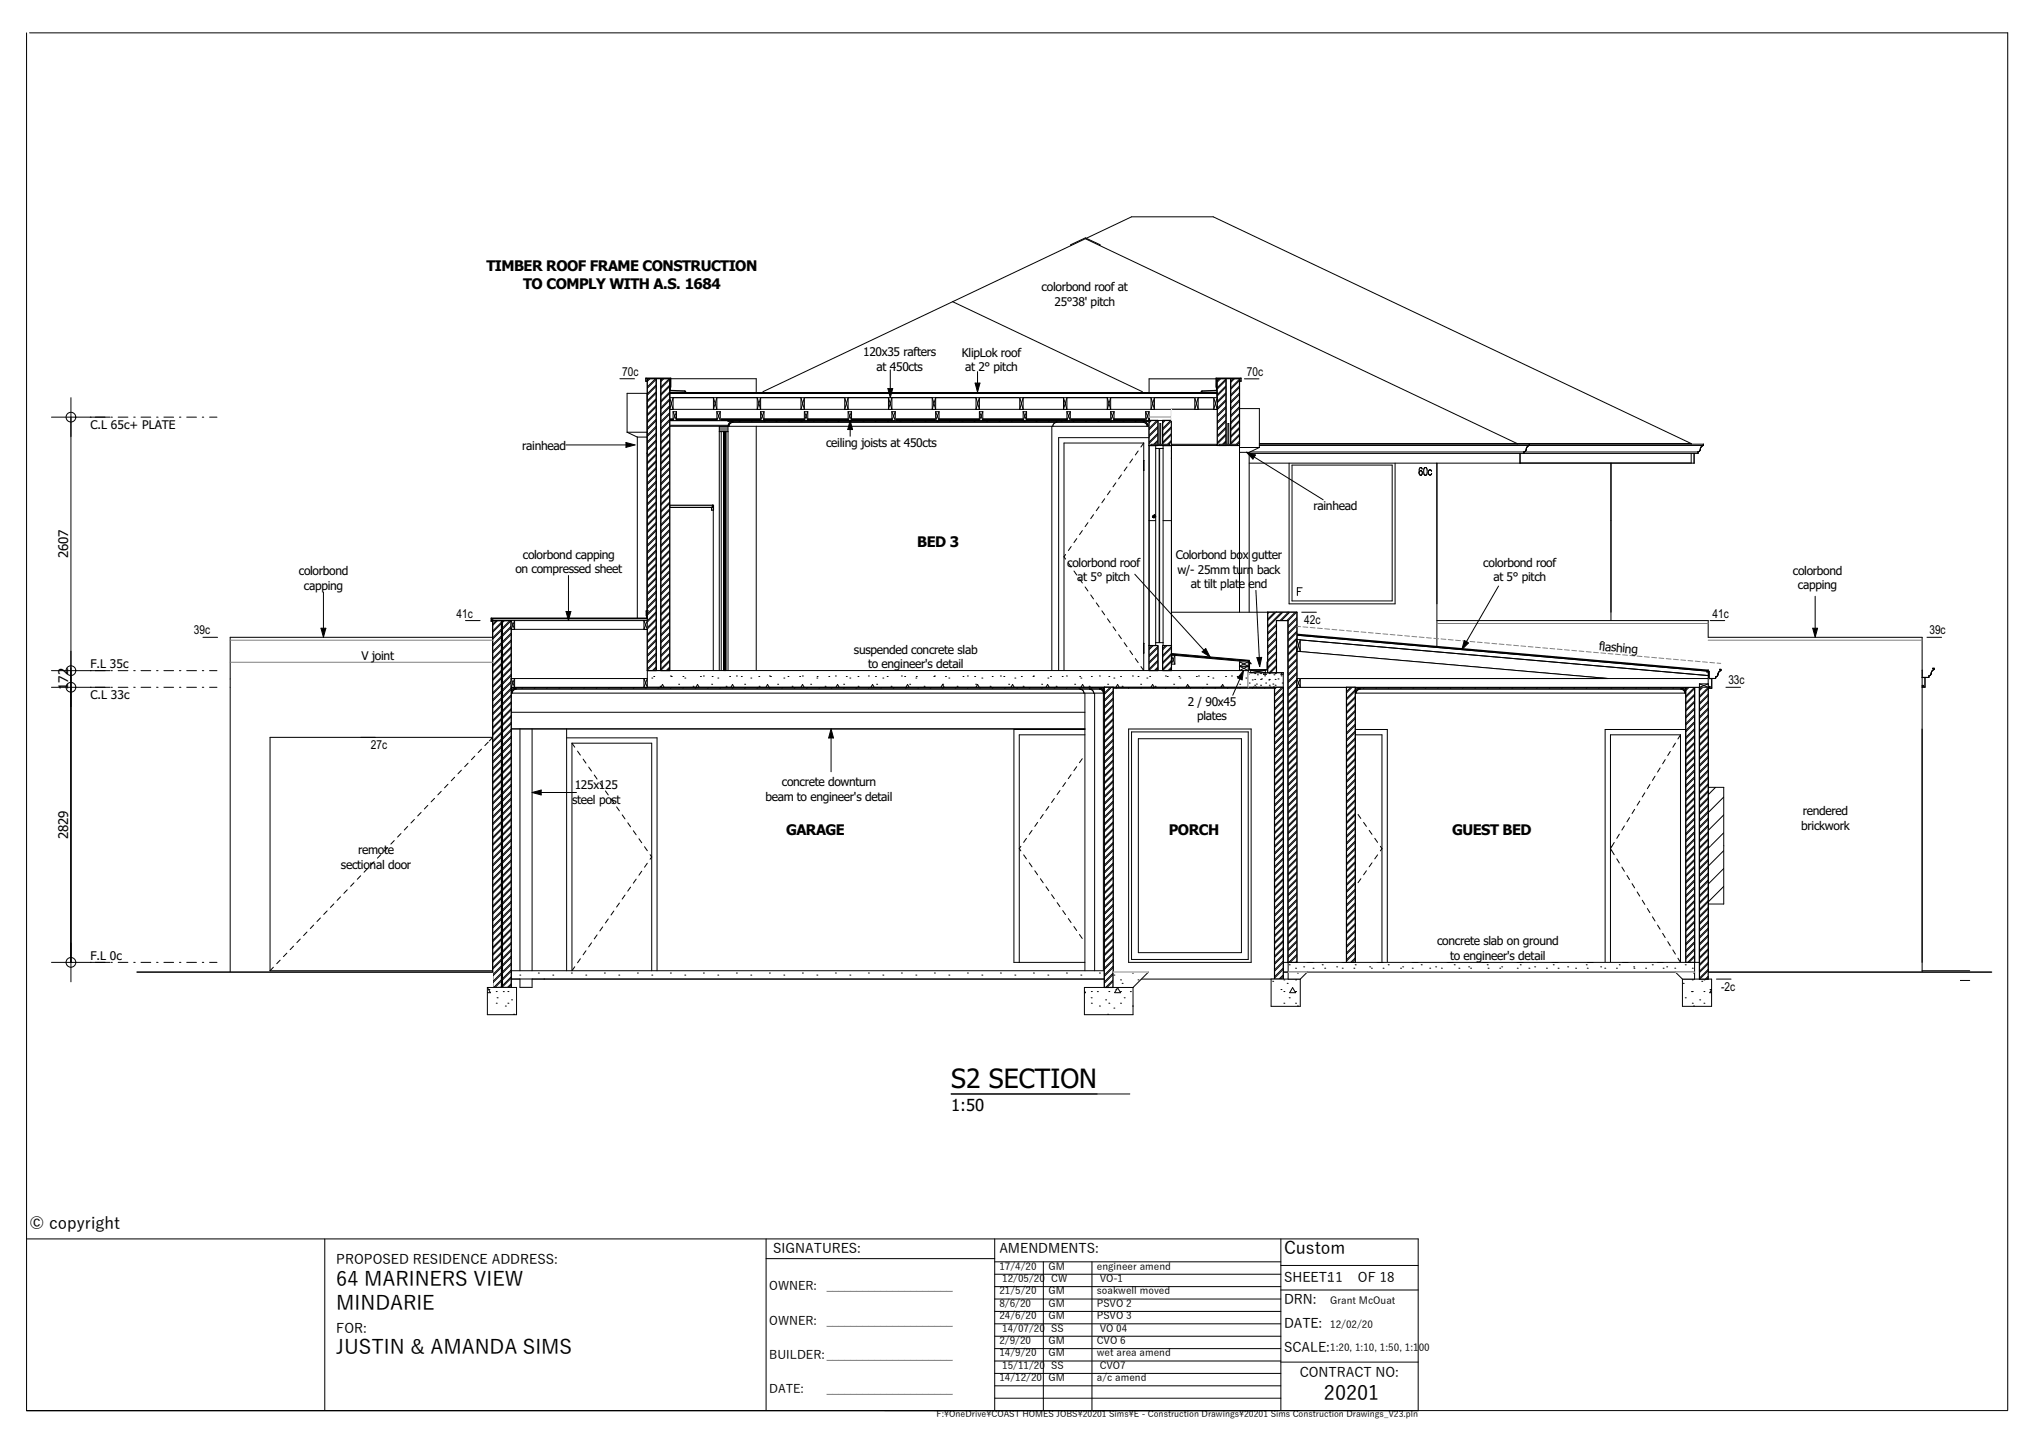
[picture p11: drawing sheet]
<svg xmlns="http://www.w3.org/2000/svg" width="420mm" height="297mm" viewBox="0 0 420 297" stroke-linecap="round" stroke-linejoin="round" font-family="sans-serif">
<defs><g id="words">
<text font-size="5.5" x="195.6" y="223.9">S2 SECTION</text>
<g font-size="4.1">
<text x="69.2" y="264.4">64 MARINERS VIEW</text>
<text x="69.2" y="269.4">MINDARIE</text>
<text x="69.2" y="278.5">JUSTIN &amp; AMANDA SIMS</text>
<text x="272.3" y="287.9">20201</text>
</g>
<text font-size="3.6" x="264.1" y="258">Custom</text>
<g font-size="3.4">
<text x="195.6" y="228.4">1:50</text>
<text x="6.1" y="252.7">© copyright</text>
</g>
<g font-size="3">
<text x="100.1" y="55.8">TIMBER ROOF FRAME CONSTRUCTION</text>
<text x="107.6" y="59.4">TO COMPLY WITH A.S. 1684</text>
<text x="188.6" y="112.5">BED 3</text>
<text x="161.7" y="171.7">GARAGE</text>
<text x="240.4" y="171.7">PORCH</text>
<text x="298.7" y="171.7">GUEST BED</text>
</g>
<g font-size="2.7">
<text x="14" y="114.9" transform="rotate(-90 14 114.9)">2607</text>
<text x="14" y="141.9" transform="rotate(-90 14 141.9)">172</text>
<text x="14" y="172.6" transform="rotate(-90 14 172.6)">2829</text>
<text x="159" y="257.8">SIGNATURES:</text>
<text x="205.5" y="257.7">AMENDMENTS:</text>
<text x="69.2" y="260">PROPOSED RESIDENCE ADDRESS:</text>
<text x="264.1" y="263.7">SHEET:11</text>
<text x="279.3" y="263.7">OF 18</text>
<text x="264.1" y="268.2">DRN:</text>
<text x="69.2" y="274.1">FOR:</text>
<text x="264.1" y="273.2">DATE:</text>
<text x="264.1" y="278.2">SCALE:</text>
<text x="267.3" y="283.2">CONTRACT NO:</text>
</g>
<g font-size="2.5">
<text x="214.2" y="59.9">colorbond roof at</text>
<text x="216.9" y="62.9">25°38' pitch</text>
<text x="128" y="77.3">70c</text>
<text x="177.5" y="73.3">120x35 rafters</text>
<text x="180.3" y="76.3">at 450cts</text>
<text x="197.8" y="73.3">KlipLok roof</text>
<text x="198.5" y="76.3">at 2° pitch</text>
<text x="256.4" y="77.3">70c</text>
<text x="18.6" y="88.3">C.L 65c+ PLATE</text>
<text x="107.4" y="92.5">rainhead</text>
<text x="169.9" y="92">ceiling joists at 450cts</text>
<text x="270.2" y="105">rainhead</text>
<text x="61.5" y="118.3">colorbond</text>
<text x="106" y="117.9">on compressed sheet</text>
<text x="107.5" y="114.9">colorbond capping</text>
<text x="219.5" y="116.5">colorbond roof</text>
<text x="221.6" y="119.5">at 5° pitch</text>
<text x="241.8" y="115.1">Colorbond box</text>
<text x="242.2" y="118">w/- 25mm turn back</text>
<text x="257.5" y="115.1">gutter</text>
<text x="305.1" y="116.5">colorbond roof</text>
<text x="307.1" y="119.5">at 5° pitch</text>
<text x="368.8" y="118.3">colorbond</text>
<text x="62.5" y="121.3">capping</text>
<text x="244.9" y="121">at tilt plate end</text>
<text x="369.8" y="121.2">capping</text>
<text x="39.9" y="130.5">39c</text>
<text x="93.9" y="127">41c</text>
<text x="268.2" y="128.3">42c</text>
<text x="352.2" y="127">41c</text>
<text x="396.8" y="130.5">39c</text>
<text x="18.6" y="137.4">F.L 35c</text>
<text x="74.3" y="135.7">V joint</text>
<text x="175.6" y="134.4">suspended concrete slab</text>
<text x="178.5" y="137.4">to engineer's detail</text>
<text x="328.8" y="133.7" transform="rotate(5 328.8 133.7)">flashing</text>
<text x="18.6" y="143.8">C.L 33c</text>
<text x="355.5" y="140.8">33c</text>
<text x="244.3" y="145.1">2 / 90x45</text>
<text x="246.2" y="148.1">plates</text>
<text x="76.3" y="154">27c</text>
<text x="160.8" y="161.7">concrete downturn</text>
<text x="117.7" y="165.3">steel post</text>
<text x="118.2" y="162.3">125x125</text>
<text x="157.5" y="164.7">beam to engineer's detail</text>
<text x="370.8" y="167.7">rendered</text>
<text x="370.5" y="170.7">brickwork</text>
<text x="70.1" y="178.7">sectional door</text>
<text x="73.7" y="175.7">remote</text>
<text x="18.6" y="197.4">F.L 0c</text>
<text x="295.6" y="194.4">concrete slab on ground</text>
<text x="298.3" y="197.4">to engineer's detail</text>
<text x="354" y="203.7">-2c</text>
<text x="158.2" y="265.3">OWNER:</text>
<text x="170.1" y="265.3">_____________________</text>
<text x="158.2" y="272.6">OWNER:</text>
<text x="170.1" y="272.6">_____________________</text>
<text x="158.2" y="279.6">BUILDER:_____________________</text>
<text x="158.2" y="286.6">DATE:</text>
<text x="170.1" y="286.6">_____________________</text>
</g>
<g font-size="2.1">
<text x="205.5" y="261.1">17/4/20</text>
<text x="206.1" y="263.7">12/05/20</text>
<text x="215.6" y="261.1">GM</text>
<text x="216.2" y="263.7">CW</text>
<text x="225.6" y="261.1">engineer amend</text>
<text x="226.2" y="263.7">VO-1</text>
<text x="205.5" y="266.2">21/5/20</text>
<text x="205.5" y="268.8">8/6/20</text>
<text x="215.6" y="266.2">GM</text>
<text x="215.6" y="268.8">GM</text>
<text x="225.6" y="266.2">soakwell moved</text>
<text x="225.6" y="268.8">PSVO 2</text>
<text x="273.6" y="268.1">Grant McOuat</text>
<text x="205.5" y="271.3">24/6/20</text>
<text x="206.1" y="273.9">14/07/20</text>
<text x="215.6" y="271.3">GM</text>
<text x="216.2" y="273.9">SS</text>
<text x="225.6" y="271.3">PSVO 3</text>
<text x="226.2" y="273.9">VO 04</text>
<text x="273.6" y="273.2">12/02/20</text>
<text x="205.5" y="276.4">2/9/20</text>
<text x="205.5" y="279">14/9/20</text>
<text x="206.1" y="281.5">15/11/20</text>
<text x="215.6" y="276.4">GM</text>
<text x="215.6" y="279">GM</text>
<text x="216.2" y="281.5">SS</text>
<text x="225.6" y="276.4">CVO 6</text>
<text x="225.6" y="279">wet area amend</text>
<text x="226.2" y="281.5">CVO7</text>
<text x="273.6" y="277.9">1:20, 1:10, 1:50, 1:100</text>
<text x="205.5" y="284.1">14/12/20</text>
<text x="215.6" y="284.1">GM</text>
<text x="225.6" y="284.1">a/c amend</text>
</g>
<text font-size="1.8" x="192.6" y="291.4">F:\OneDrive\COAST HOMES JOBS\20201 Sims\E - Construction Drawings\20201 Sims Construction Drawings_V23.pln</text>
</g></defs>
<g fill="none" stroke="#000" stroke-width=".21">
<path d="M5.5 6.8v283.3h407.4M6.1 6.8h406.8v283.2M5.5 254.8h286.2v35.3M66.8 254.8v35.3M157.6 258.9h47M157.6 254.8v35.3M204.6 254.8v35.3M204.6 259.5h58.8M214.6 259.5v30.6M224.6 259.5v30.6M263.4 254.8v35.3M204.6 274.8h58.8"/>
<path d="M204.6 272.3h58.8M204.6 269.7h58.8M204.6 267.2h58.8M204.6 264.6h58.8M204.6 262.1h58.8M204.6 279.9h58.8M204.6 277.4h58.8M263.4 260.3h28.3M263.4 265.3h28.3M204.6 285h58.8M204.6 282.5h58.8M204.6 287.6h58.8"/>
<path d="M263.4 280.2h28.3"/>
</g>
<!-- layer: D1  WALLS-(external) -->
<g fill="#000">
<path d="M250.3 77.9h1.8v13.7h-1.8z" fill-rule="evenodd"/>
<path d="M253.1 77.9h1.8v13.7h-1.8z" fill-rule="evenodd"/>
<path d="M236.3 86.5h1.8v5.1h-1.8z" fill-rule="evenodd"/>
<path d="M239.1 86.5h1.8v5.1h-1.8z" fill-rule="evenodd"/>
<path d="M236.3 132.8h1.8v5.1h-1.8z" fill-rule="evenodd"/>
<path d="M239.1 132.8h1.8v5.1h-1.8z" fill-rule="evenodd"/>
<path d="M262.1 138.4h1.8v59.5h-1.8z" fill-rule="evenodd"/>
<path d="M264.9 138.4h1.8v59.5h-1.8z" fill-rule="evenodd"/>
</g>
<path d="M250.3 77.9h4.6v13.7h-4.6zM252.1 77.9v13.7M253.1 77.9v13.7M238.1 86.5v5.1h-1.8v-5.1h4.6v5.1h-1.8v-5.1M238.1 137.9v-5.1h-1.8v5.1h4.6v-5.1h-1.8v5.1M262.1 138.4v59.5M262.5 138.4h1.4v59.5h2.8v-59.5M264.9 138.4v59.5" fill="none" stroke="#000" stroke-width=".21"/>
<!-- layer: K1  TEXT-(notes) -->
<path d="M223 203.1h10v5.6h-10z" fill-rule="evenodd" fill="#fff"/>
<g fill="none" stroke="#000" stroke-width=".21">
<path d="M223 203.8l.3 .4h-.3M223 203.1h10v5.6h-10zM224.4 205.2h.1M224.5 206.3h.1M224.5 203.9h.1M225.7 204h.1M226.1 206.9h.1M227.4 205.6h.1M227.8 208.6h.1M228.1 206.3h.1M228.1 203.9h.1M229.1 207.3h.1"/>
<path d="M229.5 203.5h.1M229.9 203.1l.6 1.1h-1.2zM230.5 206.3h.1M230.5 203.9h.1M231.2 205.2h.1M232.5 204h.1M232.9 206.9h.1"/>
</g>
<path d="M236.3 86.5h1.8v5.1h-1.8z" fill-rule="evenodd" fill="#fff"/>
<path d="M236.5 86.5l-.2 .2M236.8 86.5l-.5 .5M238 86.5l-1.7 1.6M238.1 90.8l-.8 .8M238.1 89.4l-1.8 1.8M238.1 88l-1.8 1.8M238.1 86.6l-1.8 1.8M238.1 90.5l-1.1 1.1M238.1 89.1l-1.8 1.8M238.1 87.7l-1.8 1.8" fill="none" stroke="#000" stroke-width=".21"/>
<path d="M236.3 86.5h1.8v5.1h-1.8z" fill="none" stroke="#000" stroke-width=".25"/>
<path d="M239.1 86.5h1.8v5.1h-1.8z" fill-rule="evenodd" fill="#fff"/>
<path d="M239.4 86.5l-.3 .2M239.7 86.5l-.6 .5M240.8 86.5l-1.7 1.6M240.9 90.9l-.7 .7M240.9 89.4l-1.8 1.8M240.9 88l-1.8 1.8M240.9 86.6l-1.8 1.8M240.9 90.6l-1 1M240.9 89.2l-1.8 1.8M240.9 87.7l-1.8 1.8" fill="none" stroke="#000" stroke-width=".21"/>
<path d="M239.1 86.5h1.8v5.1h-1.8z" fill="none" stroke="#000" stroke-width=".25"/>
<path d="M250.3 77.9h1.8v13.7h-1.8z" fill-rule="evenodd" fill="#fff"/>
<g fill="none" stroke="#000" stroke-width=".21">
<path d="M250.8 77.9l-.5 .4M251.1 77.9l-.8 .7M252.1 79.7l-1.8 1.8M252.1 78.2l-1.8 1.8M252.1 79.4l-1.8 1.8M252.1 78l-1.8 1.8M252.1 91l-.6 .6M252.1 89.6l-1.8 1.8M252.1 88.1l-1.8 1.8M252.1 86.7l-1.8 1.8M252.1 85.3l-1.8 1.8M252.1 83.9l-1.8 1.8"/>
<path d="M252.1 82.5l-1.8 1.8M252.1 81.1l-1.8 1.8M252.1 90.7l-.9 .9M252.1 89.3l-1.8 1.8M252.1 87.9l-1.8 1.8M252.1 86.4l-1.8 1.8M252.1 85l-1.8 1.8M252.1 83.6l-1.8 1.8M252.1 82.2l-1.8 1.8M252.1 80.8l-1.8 1.8"/>
</g>
<path d="M250.3 77.9h1.8v13.7h-1.8z" fill="none" stroke="#000" stroke-width=".25"/>
<path d="M253.1 77.9h1.8v13.7h-1.8z" fill-rule="evenodd" fill="#fff"/>
<g fill="none" stroke="#000" stroke-width=".21">
<path d="M253.6 77.9l-.5 .5M253.9 77.9l-.8 .8M254.9 79.7l-1.8 1.8M254.9 78.3l-1.8 1.8M254.9 79.4l-1.8 1.8M254.9 78l-1.8 1.8M254.9 91l-.6 .6M254.9 89.6l-1.8 1.8M254.9 88.2l-1.8 1.8M254.9 86.8l-1.8 1.8M254.9 85.3l-1.8 1.8M254.9 83.9l-1.8 1.8"/>
<path d="M254.9 82.5l-1.8 1.8M254.9 81.1l-1.8 1.8M254.9 90.7l-.9 .9M254.9 89.3l-1.8 1.8M254.9 87.9l-1.8 1.8M254.9 86.5l-1.8 1.8M254.9 85.1l-1.8 1.8M254.9 83.6l-1.8 1.8M254.9 82.2l-1.8 1.8M254.9 80.8l-1.8 1.8"/>
</g>
<path d="M253.1 77.9h1.8v13.7h-1.8z" fill="none" stroke="#000" stroke-width=".25"/>
<!-- layer: F2  PLUMBING-(external) -->
<path d="M351.3 173.9h3.2v12h-3.2z" fill-rule="evenodd" fill="#fff"/>
<path d="M351.9 173.9l-.6 .6M354.5 178.6l-3.2 3.2M354.5 175l-3.2 3.2M354.5 182.3l-3.2 3.2" fill="none" stroke="#000" stroke-width=".21"/>
<path d="M351.3 161.9h3.2v12h-3.2z" fill-rule="evenodd" fill="#fff"/>
<path d="M352.9 161.9l-1.6 1.6M354.5 171.3l-2.6 2.6M354.5 167.6l-3.2 3.2M354.5 163.9l-3.2 3.2" fill="none" stroke="#000" stroke-width=".21"/>
<!-- layer: D1  WALLS-(external) -->
<g fill="#000">
<path d="M101.3 141.4h1.8v61.7h-1.8z" fill-rule="evenodd"/>
<path d="M103.3 141.4h1.8v61.7h-1.8z" fill-rule="evenodd"/>
<path d="M227.1 141.4h1.8v61.7h-1.8z" fill-rule="evenodd"/>
<path d="M346.7 141.4h1.8v56.5h-1.8z" fill-rule="evenodd"/>
<path d="M349.5 141.4h1.8v56.5h-1.8z" fill-rule="evenodd"/>
</g>
<!-- layer: D2  WALLS-(internal) -->
<path d="M276.9 141.4h1.8v56.5h-1.8z" fill-rule="evenodd" fill="#000"/>
<!-- layer: E1 CABINET-(benchtop) -->
<g fill="#fff">
<path d="M137.7 103.9h8.9v.5h-8.9z" fill-rule="evenodd"/>
<path d="M146.6 103.9h.1v1h-.3v-.5h.2z" fill-rule="evenodd"/>
</g>
<!-- layer: D1  WALLS-(external) -->
<g fill="#fff">
<path d="M237.7 91.6h1.5v.6h-1.5z" fill-rule="evenodd"/>
<path d="M238.4 92.2l.1 40z" fill-rule="evenodd"/>
<path d="M237.7 132.2h1.5v.6h-1.5z" fill-rule="evenodd"/>
</g>
<path d="M147.9 87.7h1.8v1.1h-1.8z" fill-rule="evenodd" fill="#7f7f7f"/>
<path d="M148.8 88.8h.5v49.1h-.5z" fill-rule="evenodd" fill="#000"/>
<!-- layer: C1  CONCRETE-(floor slab) -->
<path d="M105.1 199.7h122v1.7h-122z" fill-rule="evenodd" fill="#fff"/>
<g fill="none" stroke="#000" stroke-width=".21">
<path d="M106.9 200.6h.1M110.7 200.1h.1M113.7 200.6h.1M117.5 200.1h.1M120.5 200.6h.1M124.3 200.1h.1M127.3 200.6h.1M131.1 200.1h.1M134.1 200.6h.1M137.9 200.1h.1M140.9 200.6h.1M144.7 200.1h.1"/>
<path d="M147.6 200.6h.1M151.5 200.1h.1M154.4 200.6h.1M158.2 200.1h.1M161.2 200.6h.1M165 200.1h.1M168 200.6h.1M171.8 200.1h.1M174.8 200.6h.1M178.6 200.1h.1M181.6 200.6h.1M185.4 200.1h.1"/>
<path d="M188.4 200.6h.1M192.2 200.1h.1M195.2 200.6h.1M199 200.1h.1M201.9 200.6h.1M205.8 200.1h.1M208.7 200.6h.1M212.6 200.1h.1M215.5 200.6h.1M219.3 200.1h.1M222.3 200.6h.1M226.1 200.1h.1"/>
</g>
<!-- layer: D1  WALLS-(external) -->
<g fill="#000">
<path d="M262.1 197.9h1.8v3.5h-1.8z" fill-rule="evenodd"/>
<path d="M349.5 197.9h1.8v3.5h-1.8z" fill-rule="evenodd"/>
</g>
<!-- layer: C1  CONCRETE-(floor slab) -->
<path d="M133.1 137.9h123.6v3.5h-123.6z" fill-rule="evenodd" fill="#fff"/>
<g fill="none" stroke="#000" stroke-width=".21">
<path d="M134.1 139.5h.1M134.5 139.1h.1M137.9 139h.1M138.1 139.1h.1M140.5 139.1h.1M140.9 139.5h.1M144.1 139.1h.1M144.7 139h.1M146.5 139.1h.1M147.6 139.5h.1M150.1 139.1h.1M151.5 139h.1"/>
<path d="M152.5 139.1h.1M154.4 139.5h.1M156.1 139.1h.1M158.2 139h.1M158.5 139.1h.1M161.2 139.5h.1M162.1 139.1h.1M164.5 139.1h.1M165 139h.1M168 139.5h.1M168.1 139.1h.1M170.5 139.1h.1"/>
<path d="M171.8 139h.1M174.1 139.1h.1M174.8 139.5h.1M176.5 139.1h.1M178.6 139h.1M180.1 139.1h.1M181.6 139.5h.1M182.5 139.1h.1M185.4 139h.1M186.1 139.1h.1M188.4 139.5h.1M188.5 139.1h.1"/>
<path d="M192.1 139.1h.1M192.2 139h.1M194.5 139.1h.1M195.2 139.5h.1M198.1 139.1h.1M199 139h.1M200.5 139.1h.1M201.9 139.5h.1M204.1 139.1h.1M205.8 139h.1M206.5 139.1h.1M208.7 139.5h.1"/>
<path d="M210.1 139.1h.1M212.5 139.1h.1M212.6 139h.1M215.5 139.5h.1M216.1 139.1h.1M218.5 139.1h.1M219.3 139h.1M222.1 139.1h.1M222.3 139.5h.1M224.5 139.1h.1M226.1 139h.1M228.1 139.1h.1"/>
<path d="M229.1 139.5h.1M230.5 139.1h.1M232.9 139h.1M234.1 139.1h.1M235.9 139.5h.1M236.5 139.1h.1M239.7 139h.1M240.1 139.1h.1M242.5 139.1h.1M242.7 139.5h.1M246.1 139.1h.1M246.5 139h.1"/>
<path d="M248.5 139.1h.1M249.5 139.5h.1M252.1 139.1h.1M253.3 139h.1M254.5 139.1h.1M256.3 139.5h.1M135.8 141.2h.1M135.9 141.4l.4-.6 .3 .6M139.6 140.7h.1M142.6 141.2h.1M143.1 141.4l.4-.6 .3 .6M146.4 140.7h.1"/>
<path d="M149.3 141.2h.1M150.3 141.4l.4-.6 .3 .6M153.2 140.7h.1M156.1 141.2h.1M157.5 141.4l.4-.6 .3 .6M159.9 140.7h.1M162.9 141.2h.1M164.7 141.4l.4-.6 .3 .6M166.7 140.7h.1M169.7 141.2h.1M171.9 141.4l.4-.6 .3 .6M173.5 140.7h.1"/>
<path d="M176.5 141.2h.1M179.1 141.4l.4-.6 .3 .6M180.3 140.7h.1M183.3 141.2h.1M186.3 141.4l.4-.6 .3 .6M187.1 140.7h.1M190.1 141.2h.1M193.5 141.4l.4-.6 .3 .6M193.9 140.7h.1M196.9 141.2h.1M200.7 140.7h.1M200.7 141.4l.4-.6 .3 .6"/>
<path d="M203.6 141.2h.1M207.5 140.7h.1M207.9 141.4l.4-.6 .3 .6M210.4 141.2h.1M214.3 140.7h.1M215.1 141.4l.4-.6 .3 .6M217.2 141.2h.1M221 140.7h.1M222.3 141.4l.4-.6 .3 .6M224 141.2h.1M227.8 140.7h.1M229.5 141.4l.4-.6 .3 .6"/>
<path d="M230.8 141.2h.1M234.6 140.7h.1M236.7 141.4l.4-.6 .3 .6M237.6 141.2h.1M241.4 140.7h.1M243.9 141.4l.4-.6 .3 .6M244.4 141.2h.1M248.2 140.7h.1M251.1 141.4l.4-.6 .3 .6M251.2 141.2h.1M255 140.7h.1"/>
</g>
<!-- layer: D1  WALLS-(external) -->
<g fill="#000">
<path d="M133.1 77.9h1.8v5.1h-1.8z" fill-rule="evenodd"/>
<path d="M135.9 77.9h1.8v5.1h-1.8z" fill-rule="evenodd"/>
<path d="M133.1 83h1.8v54.9h-1.8z" fill-rule="evenodd"/>
<path d="M135.9 83h1.8v54.9h-1.8z" fill-rule="evenodd"/>
<path d="M101.3 127.6h1.8v13.8h-1.8z" fill-rule="evenodd"/>
<path d="M103.3 127.6h1.8v13.8h-1.8z" fill-rule="evenodd"/>
<path d="M260.7 125.9h1.8v12.5h-1.8z" fill-rule="evenodd"/>
<path d="M264.9 125.9h1.8v12.5h-1.8z" fill-rule="evenodd"/>
</g>
<!-- layer: J1  ROOF-(cover) -->
<g fill="none" stroke="#fff" stroke-width=".21">
<path d="M270.2 131.8l-3.5 .7M273.6 132.2l-6.9 1.2M277.1 132.5l-9.1 1.6M280.6 132.8l-9.2 1.6M284 133.1l-9.1 1.6M287.5 133.4l-9.2 1.6M290.9 133.7l-9.1 1.6M294.4 134l-9.1 1.6M297.9 134.3l-9.2 1.6M301.3 134.6l-9.1 1.6M304.8 134.9l-9.1 1.6M308.3 135.2l-9.2 1.6"/>
<path d="M311.7 135.5l-9.1 1.6M315.2 135.8l-9.1 1.6M318.7 136.1l-9.2 1.6M322.1 136.4l-9.1 1.6M325.6 136.7l-9.1 1.6M329 137l-9.1 1.6M332.5 137.3l-9.1 1.6M336 137.6l-9.2 1.6M339.4 137.9l-9.1 1.6M342.9 138.2l-9.1 1.6M346.4 138.5l-9.2 1.6M349.8 138.8l-9.1 1.6"/>
<path d="M351.3 139.5l-7.1 1.2M351.3 141.3h-.2M351.3 140.4l-3.7 .6"/>
</g>
<g fill="#000">
<path d="M240.9 134.4l16.1 1.4v.3l-16.1-1.4z" fill-rule="evenodd"/>
<path d="M266.7 130.3l84.6 7.4v.3l-84.6-7.4z" fill-rule="evenodd"/>
</g>
<!-- layer: I1  BEAMS -->
<path d="M252.6 87.1h.1v4.3h1.8v.2h-3.8v-.2h1.9z" fill-rule="evenodd" fill="#fff"/>
<path d="M252.7 87.5l-.1 .2M253.1 91.4l-.2 .2M254.5 91.4l-.2 .2" fill="none" stroke="#808080" stroke-width=".21"/>
<path d="M238.6 87.1h.1v4.3h1.8v.2h-3.8v-.2h1.9z" fill-rule="evenodd" fill="#fff"/>
<path d="M238.7 87.4l-.1 .2M239 91.4l-.3 .2M240.4 91.4l-.2 .2" fill="none" stroke="#808080" stroke-width=".21"/>
<!-- layer: J1  ROOF-(cover) -->
<g fill="none" stroke="#fff" stroke-width=".21">
<path d="M139.4 81.8l-1.7 .3M144.6 81.8l-6.9 1.2M149.8 81.8l-12.1 2.1M155 81.8l-13.7 2.4M160.2 81.8l-13.7 2.4M165.3 81.8l-13.6 2.4M170.5 81.8l-13.6 2.4M175.7 81.8l-13.6 2.4M180.9 81.8l-13.6 2.4M186.1 81.8l-13.7 2.4M191.2 81.8l-13.6 2.4M196.4 81.8l-13.6 2.4"/>
<path d="M201.6 81.8l-13.6 2.4M206.8 81.8l-13.6 2.4M212 81.8l-13.6 2.4M217.2 81.8l-13.7 2.4M222.3 81.8l-13.6 2.4M227.5 81.8l-13.6 2.4M232.7 81.8l-13.6 2.4M237.9 81.8l-13.6 2.4M243.1 81.8l-13.6 2.4M248.3 81.8l-13.7 2.4M250.3 84.2h-.1M250.3 83.3l-5.3 .9"/>
<path d="M250.3 82.3l-10.5 1.9"/>
</g>
<path d="M137.7 80.7h112.6" fill="none" stroke="#000" stroke-width=".32"/>
<g fill="none" stroke="#000" stroke-width=".21">
<path d="M107.6 141.4l-.2 .2M110.1 141.4l-.2 .2M112.7 141.4l-.2 .2M115.2 141.4l-.2 .2M117.7 141.4l-.2 .2M120.3 141.4l-.2 .2M122.8 141.4l-.2 .2M125.4 141.4l-.2 .2M127.9 141.4l-.2 .2M130.5 141.4l-.2 .2M133 141.4l-.2 .2M135.6 141.4l-.2 .2"/>
<path d="M138.1 141.4l-.2 .2M140.7 141.4l-.2 .2M143.2 141.4l-.2 .2M145.7 141.4l-.2 .2M148.3 141.4l-.2 .2M150.8 141.4l-.2 .2M153.4 141.4l-.2 .2M155.9 141.4l-.2 .2M158.5 141.4l-.2 .2M161 141.4l-.2 .2M163.6 141.4l-.2 .2M166.1 141.4l-.2 .2"/>
<path d="M168.7 141.4l-.2 .2M171.2 141.4l-.2 .2M173.7 141.4l-.2 .2M176.3 141.4l-.2 .2M178.8 141.4l-.2 .2M181.4 141.4l-.2 .2M183.9 141.4l-.2 .2M186.5 141.4l-.2 .2M189 141.4l-.2 .2M191.6 141.4l-.2 .2M194.1 141.4l-.2 .2M196.7 141.4l-.2 .2"/>
<path d="M199.2 141.4l-.2 .2M201.7 141.4l-.2 .2M204.3 141.4l-.2 .2M206.8 141.4l-.2 .2M209.4 141.4l-.2 .2M211.9 141.4l-.2 .2M214.5 141.4l-.2 .2M217 141.4l-.2 .2M219.6 141.4l-.2 .2M222.1 141.4l-.2 .2M224.7 141.4l-.2 .2M227.1 141.4l-.1 .2"/>
</g>
<path d="M351.5 138.1v1.4h1.4v-.3l.3-.2 .3-.7 .5-.4v-.2h-.3h.3v.2a1.22 1.22 0 0 0-.7 1.1l-.4 .3v.3h-1.4z" fill-rule="evenodd" fill="#7f7f7f"/>
<path d="M351.1 138.1h.4v1.5h.6v2h-.8v-.2h.4v-.2h-.4h.4v.2h-.3v.1h.7v-1.9h-.6v-1.5h-.4v.2z" fill-rule="evenodd" fill="#fff"/>
<path d="M351.8 141.5v.1M352.1 141.5h.1" fill="none" stroke="#000" stroke-width=".21"/>
<g fill="none" stroke="#000" stroke-width=".21">
<path d="M152.3 86.5l-.2 .2M154.8 86.5l-.2 .2M157.4 86.5l-.2 .2M159.9 86.5l-.2 .2M162.4 86.5l-.2 .2M165 86.5l-.2 .2M167.5 86.5l-.2 .2M170.1 86.5l-.2 .2M172.6 86.5l-.2 .2M175.2 86.5l-.2 .2M177.7 86.5l-.2 .2M180.3 86.5l-.2 .2"/>
<path d="M182.8 86.5l-.2 .2M185.4 86.5l-.2 .2M187.9 86.5l-.2 .2M190.4 86.5l-.2 .2M193 86.5l-.2 .2M195.5 86.5l-.2 .2M198.1 86.5l-.2 .2M200.6 86.5l-.2 .2M203.2 86.5l-.2 .2M205.7 86.5l-.2 .2M208.3 86.5l-.2 .2M210.8 86.5l-.2 .2"/>
<path d="M213.4 86.5l-.2 .2M215.9 86.5l-.2 .2M218.4 86.5l-.2 .2M221 86.5l-.2 .2M223.5 86.5l-.2 .2M226.1 86.5l-.2 .2M228.6 86.5l-.2 .2M231.2 86.5l-.2 .2M233.7 86.5l-.2 .2M236.1 86.6v.1M280.7 141.4l-.2 .2M283.2 141.4l-.2 .2"/>
<path d="M285.8 141.4l-.2 .2M288.3 141.4l-.2 .2M290.8 141.4l-.2 .2M293.4 141.4l-.2 .2M295.9 141.4l-.2 .2M298.5 141.4l-.2 .2M301 141.4l-.2 .2M303.6 141.4l-.2 .2M306.1 141.4l-.2 .2M308.7 141.4l-.2 .2M311.2 141.4l-.2 .2M313.8 141.4l-.2 .2"/>
<path d="M316.3 141.4l-.2 .2M318.8 141.4l-.2 .2M321.4 141.4l-.2 .2M323.9 141.4l-.2 .2M326.5 141.4l-.2 .2M329 141.4l-.2 .2M331.6 141.4l-.2 .2M334.1 141.4l-.2 .2M336.7 141.4l-.2 .2M339.2 141.4l-.2 .2M341.8 141.4l-.2 .2M344.3 141.4l-.2 .2"/>
<path d="M346.7 141.5l-.1 .1"/>
</g>
<g fill="#7f7f7f">
<path d="M345.7 141.6a1 1 0 0 1 1 1h-.2a.8 .8 0 0 0-.8-.8z" fill-rule="evenodd"/>
<path d="M279.1 141.8l.6-.2v.2a.8 .8 0 0 0-.8 .8h-.2l.1-.2z" fill-rule="evenodd"/>
<path d="M105.5 141.8l.6-.2v.2a.8 .8 0 0 0-.8 .8h-.2l.1-.2z" fill-rule="evenodd"/>
<path d="M226.1 141.6a1 1 0 0 1 1 1h-.2a.8 .8 0 0 0-.8-.8z" fill-rule="evenodd"/>
<path d="M235.1 86.7a1 1 0 0 1 1 1h-.2a.8 .8 0 0 0-.8-.8z" fill-rule="evenodd"/>
<path d="M150 87l.6-.3h.1v.2a.8 .8 0 0 0-.8 .8h-.2z" fill-rule="evenodd"/>
</g>
<g fill="none" stroke="#000" stroke-width=".21">
<path d="M229.8 141.4l-.2 .2M232.3 141.4l-.2 .2M234.8 141.4l-.2 .2M237.4 141.4l-.2 .2M239.9 141.4l-.2 .2M242.5 141.4l-.2 .2M245 141.4l-.2 .2M247.6 141.4l-.2 .2M250.1 141.4l-.2 .2M252.7 141.4l-.2 .2M255.2 141.4l-.2 .2M257.8 141.4l-.2 .2"/>
<path d="M260.3 141.4l-.2 .2"/>
</g>
<!-- layer: C1  CONCRETE-(floor slab) -->
<path d="M256.7 138.4h7.2v3h-7.2z" fill-rule="evenodd" fill="#fff"/>
<g fill="none" stroke="#000" stroke-width=".21">
<path d="M256.7 138.5l.2 .2h-.2M256.7 138.4h7.2v3h-130.8v-3.5h123.6v3.5M257.6 139.9h.1M258.1 139.7h.1M258.1 138.5h.1M258.6 138.8h.1M259.3 139.7h.1M259.3 138.5h.1M259.5 139.6h.1M260.1 138.4l-.2 .3h.6l-.2-.3M260.1 139h.1M261 139.9h.1"/>
<path d="M261.1 139.7h.1M261.1 138.5h.1M262 138.8h.1M262.3 139.7h.1M262.3 138.5h.1M262.9 139.6h.1M263.5 139h.1M263.7 138.4l-.2 .3h.4M263.9 138.4v.1M256.9 140.5h.1M257.8 141.3h.1M258.1 140.9h.1"/>
<path d="M258.3 141.4h.1M258.4 140.7h.1M259.3 140.9h.1M260.3 140.5h.1M261.1 140.9h.1M261.2 141.3h.1M261.8 140.7h.1M261.9 141.4h.1M262.3 140.9h.1M263.7 140.5h.1M105.1 199.7h122v1.7h-122zM395.3 199.7h9.8"/>
<path d="M395.3 201.7h9.8"/>
</g>
<!-- layer: F2  PLUMBING-(external) -->
<path d="M351.3 161.9h3.2v24h-3.2z" fill="none" stroke="#000" stroke-width=".21"/>
<!-- layer: C1  CONCRETE-(floor slab) -->
<path d="M266.7 137.9h26v3.5M292.7 137.9h2.8M105.1 149.9h118M290.9 201.4v2h60.4M346.7 201.4h2.8" fill="none" stroke="#000" stroke-width=".3"/>
<!-- layer: D1  WALLS-(external) -->
<g fill="none" stroke="#000" stroke-width=".21">
<path d="M134.9 77.9v60M135.9 77.9v60M137.7 77.9v60h-4.6v-60h22.4v2.7M250.3 77.9h-14v2.7M147.9 88.8h1.8M148.3 88.8v49.1M148.8 88.8v49.1h.5v-49.1M155.5 87.7v50.2M216.3 87.7v50.2M229.5 99.3l-.6 .8M230.7 97.7l-.6 .8M231.8 96l-.6 .9"/>
<path d="M232.9 94.4l-.5 .8M234.1 92.8l-.6 .8M235.2 94.7l.1 2zM235.2 91.1v46.8l-.5-.8M235.2 91.1l-.5 .8M235.2 91.1h-16.4v46.8M236.3 90h-18.6v47.9M236.3 91.6v41.2M237.7 92.2h.7v40h-.7M238.1 91.6h-.4v41.2h.4M239.1 91.6v41.2M239.2 92.2h-.7v40h.7"/>
<path d="M240.9 86.5h9.4M250.3 91.6h-9.4v41.2M254.9 91.6v34.3M265.1 95.3v28.9h21.8v-28.9M265.7 95.7h20.6v27.9h-20.6zM291.9 97.3l.2 .4M292.1 96.2l-.2 .4v.7M292.1 96.2h.1M292.1 97.7l.1 .1M292.2 96.8l-.3 .5M292.2 96.2h-.1M292.2 96.2h.2"/>
<path d="M292.2 96.2h.1M292.2 96.8l.3 .4-.2 .5M292.2 96.8h.1M292.3 97.7l-.1 .1M292.3 97.7h.1M292.4 96.2v.1M292.4 96.3l.1 .2M293 96.2h.3l.2 .3v1l-.3 .3-.3-.3-.1-.8zM293.4 97.7h-.1M294.3 96.7h.1M294.3 96.7a.54 .54 0 0 0-.6 .4 .54 .54 0 0 0 .4 .6h.2l.2-.3M294.3 96.7l.1 .2"/>
<path d="M295.5 95.3v37.5M331.3 95.3v32.3M219.2 114l-.4 .5 .4 .5M219.7 115.8l.6 .8M220.3 112.4l-.6 .8M220.9 117.4l.6 .9M221.5 110.8l-.6 .8M222 119.1l.6 .8M222.6 109.1l-.6 .9M223.8 107.5l-.6 .8M224.9 105.9l-.6 .8M226.1 104.2l-.6 .8"/>
<path d="M227.2 102.6l-.6 .8M228.4 100.9l-.6 .9M236.3 107.1h1.4M237 106.3h.1M237.1 106.3h-.1M237.1 106.2v.1M237.1 106.2l.1 .1M237.1 106.2h.1M237.1 106.3l.1 .1M237.2 106.3h-.1M237.2 106.1h-.1M237.2 106.3h.1"/>
<path d="M237.2 106.1l-.1 .1M237.2 106.1h.1M237.2 106.1v.1M237.2 106.2v.1M237.2 106.4h.1M237.2 106.2h.1M237.3 106.2h-.1M237.3 106.3h-.1M237.3 106.4v.1h.4M237.3 106.4h.1M237.3 106.3h.1M237.3 106.1v.1"/>
<path d="M237.3 106.2h.1M237.3 106.1h.1M237.3 106.2l-.1 .2M237.3 106h.1M237.4 106.2h-.1M237.4 106.3h-.1M237.4 106.3h.1M237.4 106.3v.1M237.4 106.4v.1M237.4 106l-.1 .1M237.4 106.2v.1M237.4 106.1v.1"/>
<path d="M237.4 106.2h.1M237.4 106.1h.1M237.4 105.9v.1M237.4 105.9h.1M237.4 105.9l.1 .1M237.5 106.1h-.1M237.5 106v.1M237.5 106h.1M237.5 106.2h-.1M237.5 105.9v.1M237.5 106.2h.1M237.5 105.9h.1"/>
<path d="M237.5 105.9l.2 .3M237.7 106.2h-.2M237.7 106.2h.1M237.7 106.2l-.3 .1M237.7 106.3l-.3 .1M239.2 107.1h1.7M101.3 131.1h-54v72h1.8v-1.7M103.1 127.6v75.5M103.3 127.6v75.5M105.1 127.6v75.5h-3.8v-75.5h31.8M147.9 137.9v-50.2h1.8v50.2M223.2 120.7l.6 .8"/>
<path d="M224.3 122.4l.6 .8M225.5 124l.6 .8M226.6 125.6l.6 .9M227.8 127.3l.6 .8M228.9 128.9l.6 .8M230.1 130.5l.6 .9M231.2 132.2l.6 .8M232.4 133.8l.5 .8M233.5 135.5l.6 .8M235.2 132.3l.1 2zM240.9 125.9h25.8v12.5M260.7 125.9v12.5h1.4"/>
<path d="M262.5 125.9v12.5h1.4M264.9 125.9v12.5M266.8 121.7h.7M267.8 120.9h-1v1.6M292.7 137.9h2.8M295.5 127.6h55.8v3.5h44v73.7h-54v-1.4M295.5 136.5v4.9M93.5 159.9l-.7 .7M94.9 158.4l-.7 .7M96.3 157l-.7 .7M97.7 155.5l-.7 .8M99 154.1l-.7 .7"/>
<path d="M100.4 152.6l-.7 .8M100.7 152.4l.6-.7h-45.8v48M106.9 149.9v49.8M109.4 149.9v49.8M116.5 149.9v49.8M116.5 151.8h18.6v47.9M117.6 152.9v46.8l.6-.9M117.6 152.9l.6 .8M117.6 152.9h16.4v46.8M118.8 154.5l.6 .8M119.9 156.1l.6 .9M121.1 157.8l.6 .8"/>
<path d="M122.2 159.4l.6 .8M220.3 159.3l-.6 .8M221.5 157.7l-.6 .8M222.6 156.1l-.6 .8M223.1 150h-14.6v47.9h14.6M223.1 151.1h-13.5v46.8M223.1 142.6v57.1M225.1 142.6v57.1M226.9 141.6v.4M226.9 142.6v57.1M227.1 141.4h1.8v61.7h-1.8zM232.1 149.9h25.2v48h-25.2z"/>
<path d="M232.7 150.5h24v46.8h-24zM234.1 151.9h21.2v44h-21.2zM348.5 141.4v56.5M349.5 141.4v60h1.8M395.3 149.9v48M397.6 152.2l.2 .4M397.8 152.6h.1M398.1 151.6l-.3-.1-.2 .3M398.1 151.6h.1M398.1 151.6a.55 .55 0 0 1 .2 .6 .55 .55 0 0 1-.5 .4M398.3 149.9h6.8M398.7 151.2l-.1 .4 .3 .2"/>
<path d="M398.7 151.2h.1M398.9 151.1h.1M398.9 151.1l-.2 .1M399 151.1l.2 .3-.3 .4M399.1 159.6l-.5-.4v1.6M400 159.7a.37 .37 0 0 0-.5-.4 .37 .37 0 0 0-.1 .6l.5 .6 .1 .3h-.8M400.2 151.5a.37 .37 0 0 0-.6-.4 .37 .37 0 0 0 0 .6l.5 .6 .1 .3h-.8M75.6 178.7l-.7 .7M76.9 177.2l-.6 .8M78.3 175.8l-.7 .7M79.7 174.3l-.7 .8M81.1 172.9l-.7 .7"/>
<path d="M82.5 171.4l-.7 .8M83.8 170l-.6 .7M85.2 168.5l-.7 .8M86.6 167.1l-.7 .7M88 165.7l-.7 .7M89.4 164.2l-.7 .7M90.7 162.8l-.6 .7M92.1 161.3l-.7 .7M123.4 161l.6 .9M124.5 162.7l.6 .8M125.7 164.3l.6 .8M126.8 166l.6 .8"/>
<path d="M128 167.6l.5 .8M129.1 169.2l.6 .9M130.3 170.9l.5 .8M131.4 172.5l.6 .8M132 179.2l-.6 .8M132.6 174.2l.5 .8M133.1 177.5l-.5 .9M133.7 175.8l.3 .5-.3 .4M210 174.1l-.4 .4 .4 .5M210.5 175.8l.6 .8M211.1 172.4l-.6 .9M211.7 177.5l.6 .8"/>
<path d="M212.3 170.8l-.6 .8M212.8 179.1l.6 .8M213.4 169.2l-.6 .8M214.6 167.5l-.6 .8M215.7 165.9l-.6 .8M216.9 164.2l-.6 .9M218 162.6l-.6 .8M219.2 161l-.6 .8M397.6 160l.2-.3a.54 .54 0 0 1 .5 .5 .54 .54 0 0 1-.3 .6l-.3-.1-.1-.3M398.3 161.9h6.8M55.5 199.7h45.8M56.2 198.9l-.7 .8"/>
<path d="M57.6 197.5l-.7 .7M59 196l-.7 .8M60.4 194.6l-.7 .7M61.8 193.1l-.7 .8M63.1 191.7l-.7 .7M64.5 190.3l-.7 .7M65.9 188.8l-.7 .7M67.3 187.4l-.7 .7M68.7 185.9l-.7 .7M70 184.5l-.7 .7M71.4 183l-.7 .7M72.8 181.6l-.7 .7"/>
<path d="M74.2 180.1l-.7 .7M119.4 197.2l-.6 .8M120.5 195.6l-.6 .8M121.7 193.9l-.6 .8M122.8 192.3l-.6 .8M124 190.7l-.6 .8M125.1 189l-.6 .8M126.3 187.4l-.6 .8M127.4 185.7l-.6 .9M128.5 184.1l-.5 .8M129.7 182.5l-.6 .8M130.8 180.8l-.5 .8"/>
<path d="M214 180.7l.6 .9M215.1 182.4l.6 .8M216.3 184l.6 .8M217.4 185.7l.6 .8M218.6 187.3l.6 .8M219.7 188.9l.6 .9M220.9 190.6l.6 .8M222 192.2l.6 .8M262.1 197.9v3.5M263.9 197.9v3.5h-35M349.5 197.9h-2.8v-56.5h4.6v63.4M397.6 196.4l.2 .4"/>
<path d="M397.6 196l.2-.3a.54 .54 0 0 1 .5 .5 .54 .54 0 0 1-.3 .6h-.2M397.8 196.8h.1M398.3 197.9h6.8M399 195.3l-.4 .1-.1 .8 .2 .6h.3M399 195.3h.1M399 195.3l.2 .9-.2 .6M399 196.8h.1M47.3 201.4h54M105.1 201.4h1.8v1.7h2.5v-1.7h117.7M111.9 201.4h.1"/>
<circle cx="398.9" cy="152.2" r=".41"/>
</g>
<!-- layer: D2  WALLS-(internal) -->
<g fill="none" stroke="#000" stroke-width=".21">
<path d="M266.7 141.4h12v56.5h-1.8v-56.5M278.7 151.1h5.5v46.8M278.7 150h6.6v47.9M340.4 159.7l-.5 .8M341.5 158l-.6 .8M342.5 156.2l-.5 .9M343.5 154.5l-.5 .9M344.6 152.8l-.5 .9M345.6 151.1h-14.4v46.8M345.6 151.1v46.8l-.5-.8M345.6 151.1l-.5 .9M346.7 150h-16.6v47.9"/>
<path d="M278.7 166.7h.1M279.3 167.5l.6 .8M280.5 169.2l.5 .8M281 179.1l-.5 .8M281.6 170.8l.6 .8M282.2 177.5l-.6 .8M282.8 172.4l.5 .9M283.3 175.8l-.5 .8M283.9 174.1l.3 .4-.3 .5M332 173.3l-.8 1.2 .8 1.3M332.5 176.6l.6 .9M333.1 171.6l-.6 .8"/>
<path d="M333.6 178.4l.5 .8M334.1 169.9l-.5 .8M335.2 168.2l-.6 .8M336.2 166.5l-.5 .8M337.3 164.8l-.6 .8M338.3 163.1l-.5 .8M339.4 161.4l-.6 .8M278.7 182.4h.1M279.9 180.7l-.6 .9M290.9 199.9v1.5h55.8v-1.5M292.7 199.9v1.5M334.6 180.1l.6 .8"/>
<path d="M335.7 181.8l.5 .8M336.7 183.5l.6 .8M337.8 185.2l.5 .8M338.8 186.9l.6 .8M339.9 188.6l.5 .8M340.9 190.3l.6 .8M342 192l.5 .8M343 193.7l.5 .8M344.1 195.4l.5 .8"/>
</g>
<!-- layer: E1 CABINET-(benchtop) -->
<path d="M146.7 104.9v33M105.1 146.5h118" fill="none" stroke="#000" stroke-width=".21"/>
<path d="M146.6 103.9v.5h-8.9v-.5h9v1h-.3v-.5" fill="none" stroke="#000" stroke-width=".25"/>
<!-- layer: J1  ROOF-(cover) -->
<g fill="none" stroke="#000" stroke-width=".21">
<path d="M220.2 50.5v-.2l3-1.4 3 1.4v.2M223.4 49l9.3-4.4h16.8l98.3 46.6M195.9 62.1l39.1 18.5M195.9 62.1l-39 18.5M195.9 62.1l27.3-13 88.8 42.1v.2M137.7 80.6v3.6h112.6v-3.6M137.7 81.8h112.6M137.7 80.9h112.6M236.3 85.8h14M244.1 88.7h6.2M244.1 84.5h.2l-.2 .1zM244.1 86.5v2.4l-3.2-1.5"/>
<path d="M259 91.2h88.8M347.8 91.2v.2M347.8 93.3v1.9h-35.2M240.9 134.4l16.1 1.4v.3l-16.1-1.4zM266.7 130.3v3.7l84.6 7.4v-3.7M266.7 131.5l84.6 7.5M266.7 130.6l84.6 7.4"/>
</g>
<!-- layer: F2a  PLUMBING-(external)-dont show on site -->
<path d="M129 88.9v-8h4.1v46.7M129 88.9l2.1 1M129 88.9h4.1M131.1 89.9h2M131.1 89.9v37.7M254.9 84h4.1v8M254.9 92h4.1M254.9 93h2M256.9 93v32.9M259 92l-2.1 1" fill="none" stroke="#000" stroke-width=".21"/>
<!-- layer: I1  BEAMS -->
<path d="M238.6 87.1h.1v4.3h1.8v.2h-3.8v-.2h1.9zM252.6 87.1h.1v4.3h1.8v.2h-3.8v-.2h1.9z" fill="none" stroke="#000" stroke-width=".21"/>
<path d="M137.7 86.5h12M137.7 86.3h98.6M137.7 86.2h98.6M236.3 85.8v.7h-.2" fill="none" stroke="#000" stroke-width=".3"/>
<g fill="none" stroke="#000" stroke-width=".21">
<path d="M149.7 86.5h86.4v.2h-86.4zM150.7 86.9v-.2a1 1 0 0 0-1 1h86.4a1 1 0 0 0-1-1v.2M150.7 86.9h84.4M150.7 86.9a.8 .8 0 0 0-.8 .8M217.3 86.7v.2a.8 .8 0 0 0-.8 .8M235.1 86.9a.8 .8 0 0 1 .8 .8M105.1 141.4h122v.2h-122zM106.1 141.8v-.2a1 1 0 0 0-1 1h122a1 1 0 0 0-1-1v.2M106.1 141.8h120M106.1 141.8a.8 .8 0 0 0-.8 .8M222.1 141.6v.2a.8 .8 0 0 1 .8 .8M224.1 141.6v.2a.8 .8 0 0 1 .8 .8"/>
<path d="M226.1 141.8a.8 .8 0 0 1 .8 .8M228.9 141.4h33.2v.2h-33.2zM278.7 141.4h68v.2h-68zM279.7 141.8v-.2a1 1 0 0 0-1 1h68a1 1 0 0 0-1-1v.2M279.7 141.8h66M279.7 141.8a.8 .8 0 0 0-.8 .8M345.7 141.8a.8 .8 0 0 1 .8 .8"/>
</g>
<g fill="none" stroke="#000" stroke-width=".21">
<path d="M133.1 93.3h.1M133.1 93.2h.1M257.1 93h92.1M259 91.4h91.3v.2M259 91.6h91.3M312.6 93.3v2M313.4 93v.3M313.4 93h.1M313.7 92.9l-.3 .1M313.7 92.8v.1M314.5 91.4v.2l-.4 .4-.4 .9M348.4 93.3v2h-91.5"/>
<path d="M349.2 93v.3h-92.3M349.2 93h.1M350.3 91.6a1.22 1.22 0 0 0-.7 1.1l-.4 .3M351.1 138.1v.2v-.2h.4v1.5h1.4v-.3M351.5 138.1v1.5h.6M352.1 139.6v2h-.8v-.2h.4v-.2M352.9 139.3h.1M352.9 139.2v.3M353.1 139.1l-.1 .1M353.1 139.2l-.2 .1M353.2 139l-.1 .1M353.3 139l-.2 .2"/>
<path d="M353.3 138.8v.2M353.5 138.3l-.1 .5M353.5 138.3l-.1 .1M353.8 137.8l-.1-.1h.3l-.1 .3M353.8 137.7v.1M353.9 137.9l-.4 .4M353.9 138l-.4 .3M354 137.7h-.3M395.3 137.8l.1 1.5h1.3v-.3M395.9 139.3v2h-.6M396.7 139v.3l-1.4 .1M396.7 139h.1"/>
<path d="M396.9 138.9l-.2 .1M397.1 138.8l-.2 .1M397.1 138.8l-.1 .1M397.2 138.5l-.1 .3M397.2 138.5v.1M397.6 137.5l.2-.1v.3a.81 .81 0 0 0-.6 .8M351.3 141.2h.1M351.3 141.2h.4v.2h-.3M395.3 141h.3v.2l-.3-.1M395.3 141h.2v.1M395.3 141.3h.6"/>
</g>
<!-- layer: E1 CABINET-(benchtop) -->
<path d="M240.9 89.9h9.4M240.9 89.7h9.4" fill="none" stroke="#808080" stroke-width=".21"/>
<!-- layer: K1  TEXT-(notes) -->
<g fill="#fff">
<path d="M282.5 199.9h120.7v12.6h-120.7z" fill-rule="evenodd"/>
<path d="M240.9 84.2h9.4v7.2h-9.4z" fill-rule="evenodd"/>
</g>
<path d="M240.9 84.2h9.4v7.2h-9.4z" fill="none" stroke="#000" stroke-width=".21"/>
<!-- layer: C1  CONCRETE-(floor slab) -->
<path d="M264.9 197.9h83.6v2h-83.6z" fill-rule="evenodd" fill="#fff"/>
<g fill="none" stroke="#000" stroke-width=".21">
<path d="M264.9 197.9h83.6v2h-83.6zM265.2 198.4h.1M266.5 199.1h.1M268.1 198.9h.1M270.1 199.1h.1M272 198.4h.1M272.5 199.1h.1M274.9 198.9h.1M276.1 199.1h.1M278.5 199.1h.1M278.7 198.4h.1M281.7 198.9h.1"/>
<path d="M282.1 199.1h.1M284.5 199.1h.1M285.5 198.4h.1M288.1 199.1h.1M288.5 198.9h.1M290.5 199.1h.1M292.3 198.4h.1M294.1 199.1h.1M295.3 198.9h.1M296.5 199.1h.1M299.1 198.4h.1M300.1 199.1h.1"/>
<path d="M302.1 198.9h.1M302.5 199.1h.1M305.9 198.4h.1M306.1 199.1h.1M308.5 199.1h.1M308.9 198.9h.1M312.1 199.1h.1M312.7 198.4h.1M314.5 199.1h.1M315.7 198.9h.1M318.1 199.1h.1M319.5 198.4h.1"/>
<path d="M320.5 199.1h.1M322.4 198.9h.1M324.1 199.1h.1M326.3 198.4h.1M326.5 199.1h.1M329.2 198.9h.1M330.1 199.1h.1M332.5 199.1h.1M333 198.4h.1M336 198.9h.1M336.1 199.1h.1M338.5 199.1h.1"/>
<path d="M339.8 198.4h.1M342.1 199.1h.1M342.8 198.9h.1M344.5 199.1h.1M346.6 198.4h.1M348.1 199.1h.1"/>
</g>
<path d="M263.9 199.9h1" fill="none" stroke="#000" stroke-width=".3"/>
<!-- layer: K1  TEXT-(notes) -->
<path d="M255.9 77.9h3M41.7 131.1h3M95.7 127.6h3M351.7 127.6h3M396.3 131.1h3M74.2 151.7h3M355 141.4h3" fill="none" stroke="#000" stroke-width=".21"/>
<path d="M137.7 81.8h.7v2.4h-.7z" fill-rule="evenodd" fill="#fff"/>
<path d="M137.7 84.2h.7M137.7 81.8h.7M137.7 81.8v2.4M137.7 81.8l.7 2.4M138.4 81.8v2.4M138.4 81.8l-.7 2.4" fill="none" stroke="#000" stroke-width=".21"/>
<path d="M138.4 84.7h.7v1.8h-.7z" fill-rule="evenodd" fill="#fff"/>
<path d="M138.4 86.5h.7M138.4 84.7h.7M138.4 84.7v1.8M138.4 84.7l.7 1.8M139.1 84.7v1.8M139.1 84.7l-.7 1.8" fill="none" stroke="#000" stroke-width=".21"/>
<path d="M146.7 81.8h.7v2.4h-.7z" fill-rule="evenodd" fill="#fff"/>
<path d="M146.7 84.2h.7M146.7 81.8h.7M146.7 81.8v2.4M146.7 81.8l.7 2.4M147.4 81.8v2.4M147.4 81.8l-.7 2.4" fill="none" stroke="#000" stroke-width=".21"/>
<path d="M155.7 81.8h.7v2.4h-.7z" fill-rule="evenodd" fill="#fff"/>
<path d="M155.7 84.2h.7M155.7 81.8h.7M155.7 81.8v2.4M155.7 81.8l.7 2.4M156.4 81.8v2.4M156.4 81.8l-.7 2.4" fill="none" stroke="#000" stroke-width=".21"/>
<path d="M164.7 81.8h.7v2.4h-.7z" fill-rule="evenodd" fill="#fff"/>
<path d="M164.7 84.2h.7M164.7 81.8h.7M164.7 81.8v2.4M164.7 81.8l.7 2.4M165.4 81.8v2.4M165.4 81.8l-.7 2.4" fill="none" stroke="#000" stroke-width=".21"/>
<path d="M173.7 81.8h.7v2.4h-.7z" fill-rule="evenodd" fill="#fff"/>
<path d="M173.7 84.2h.7M173.7 81.8h.7M173.7 81.8v2.4M173.7 81.8l.7 2.4M174.4 81.8v2.4M174.4 81.8l-.7 2.4" fill="none" stroke="#000" stroke-width=".21"/>
<path d="M182.7 81.8h.7v2.4h-.7z" fill-rule="evenodd" fill="#fff"/>
<path d="M182.7 84.2h.7M182.7 81.8h.7M182.7 81.8v2.4M182.7 81.8l.7 2.4M183.4 81.8v2.4M183.4 81.8l-.7 2.4" fill="none" stroke="#000" stroke-width=".21"/>
<path d="M191.7 81.8h.7v2.4h-.7z" fill-rule="evenodd" fill="#fff"/>
<path d="M191.7 84.2h.7M191.7 81.8h.7M191.7 81.8v2.4M191.7 81.8l.7 2.4M192.4 81.8v2.4M192.4 81.8l-.7 2.4" fill="none" stroke="#000" stroke-width=".21"/>
<path d="M200.7 81.8h.7v2.4h-.7z" fill-rule="evenodd" fill="#fff"/>
<path d="M200.7 84.2h.7M200.7 81.8h.7M200.7 81.8v2.4M200.7 81.8l.7 2.4M201.4 81.8v2.4M201.4 81.8l-.7 2.4" fill="none" stroke="#000" stroke-width=".21"/>
<path d="M209.7 81.8h.7v2.4h-.7z" fill-rule="evenodd" fill="#fff"/>
<path d="M209.7 84.2h.7M209.7 81.8h.7M209.7 81.8v2.4M209.7 81.8l.7 2.4M210.4 81.8v2.4M210.4 81.8l-.7 2.4" fill="none" stroke="#000" stroke-width=".21"/>
<path d="M218.7 81.8h.7v2.4h-.7z" fill-rule="evenodd" fill="#fff"/>
<path d="M218.7 84.2h.7M218.7 81.8h.7M218.7 81.8v2.4M218.7 81.8l.7 2.4M219.4 81.8v2.4M219.4 81.8l-.7 2.4" fill="none" stroke="#000" stroke-width=".21"/>
<path d="M227.7 81.8h.7v2.4h-.7z" fill-rule="evenodd" fill="#fff"/>
<path d="M227.7 84.2h.7M227.7 81.8h.7M227.7 81.8v2.4M227.7 81.8l.7 2.4M228.4 81.8v2.4M228.4 81.8l-.7 2.4" fill="none" stroke="#000" stroke-width=".21"/>
<path d="M236.7 81.8h.7v2.4h-.7z" fill-rule="evenodd" fill="#fff"/>
<path d="M236.7 84.2h.7M236.7 81.8h.7M236.7 81.8v2.4M236.7 81.8l.7 2.4M237.4 81.8v2.4M237.4 81.8l-.7 2.4" fill="none" stroke="#000" stroke-width=".21"/>
<path d="M245.7 81.8h.7v2.4h-.7z" fill-rule="evenodd" fill="#fff"/>
<path d="M245.7 84.2h.7M245.7 81.8h.7M245.7 81.8v2.4M245.7 81.8l.7 2.4M246.4 81.8v2.4M246.4 81.8l-.7 2.4" fill="none" stroke="#000" stroke-width=".21"/>
<path d="M249.6 81.8h.7v2.4h-.7z" fill-rule="evenodd" fill="#fff"/>
<path d="M249.6 84.2h.7M249.6 81.8h.7M249.6 81.8v2.4M249.6 81.8l.7 2.4M250.3 81.8v2.4M250.3 81.8l-.7 2.4" fill="none" stroke="#000" stroke-width=".21"/>
<path d="M147.4 84.7h.7v1.8h-.7z" fill-rule="evenodd" fill="#fff"/>
<path d="M147.4 86.5h.7M147.4 84.7h.7M147.4 84.7v1.8M147.4 84.7l.7 1.8M148.1 84.7v1.8M148.1 84.7l-.7 1.8" fill="none" stroke="#000" stroke-width=".21"/>
<path d="M156.4 84.7h.7v1.8h-.7z" fill-rule="evenodd" fill="#fff"/>
<path d="M156.4 86.5h.7M156.4 84.7h.7M156.4 84.7v1.8M156.4 84.7l.7 1.8M157.1 84.7v1.8M157.1 84.7l-.7 1.8" fill="none" stroke="#000" stroke-width=".21"/>
<path d="M165.4 84.7h.7v1.8h-.7z" fill-rule="evenodd" fill="#fff"/>
<path d="M165.4 86.5h.7M165.4 84.7h.7M165.4 84.7v1.8M165.4 84.7l.7 1.8M166.1 84.7v1.8M166.1 84.7l-.7 1.8" fill="none" stroke="#000" stroke-width=".21"/>
<path d="M174.4 84.7h.7v1.8h-.7z" fill-rule="evenodd" fill="#fff"/>
<path d="M174.4 86.5h.7M174.4 84.7h.7M174.4 84.7v1.8M174.4 84.7l.7 1.8M175.1 84.7v1.8M175.1 84.7l-.7 1.8" fill="none" stroke="#000" stroke-width=".21"/>
<path d="M183.4 84.7h.7v1.8h-.7z" fill-rule="evenodd" fill="#fff"/>
<path d="M183.4 86.5h.7M183.4 84.7h.7M183.4 84.7v1.8M183.4 84.7l.7 1.8M184.1 84.7v1.8M184.1 84.7l-.7 1.8" fill="none" stroke="#000" stroke-width=".21"/>
<path d="M192.4 84.7h.7v1.8h-.7z" fill-rule="evenodd" fill="#fff"/>
<path d="M192.4 86.5h.7M192.4 84.7h.7M192.4 84.7v1.8M192.4 84.7l.7 1.8M193.1 84.7v1.8M193.1 84.7l-.7 1.8" fill="none" stroke="#000" stroke-width=".21"/>
<path d="M201.4 84.7h.7v1.8h-.7z" fill-rule="evenodd" fill="#fff"/>
<path d="M201.4 86.5h.7M201.4 84.7h.7M201.4 84.7v1.8M201.4 84.7l.7 1.8M202.1 84.7v1.8M202.1 84.7l-.7 1.8" fill="none" stroke="#000" stroke-width=".21"/>
<path d="M210.4 84.7h.7v1.8h-.7z" fill-rule="evenodd" fill="#fff"/>
<path d="M210.4 86.5h.7M210.4 84.7h.7M210.4 84.7v1.8M210.4 84.7l.7 1.8M211.1 84.7v1.8M211.1 84.7l-.7 1.8" fill="none" stroke="#000" stroke-width=".21"/>
<path d="M219.4 84.7h.7v1.8h-.7z" fill-rule="evenodd" fill="#fff"/>
<path d="M219.4 86.5h.7M219.4 84.7h.7M219.4 84.7v1.8M219.4 84.7l.7 1.8M220.1 84.7v1.8M220.1 84.7l-.7 1.8" fill="none" stroke="#000" stroke-width=".21"/>
<path d="M228.4 84.7h.7v1.8h-.7z" fill-rule="evenodd" fill="#fff"/>
<path d="M228.4 86.5h.7M228.4 84.7h.7M228.4 84.7v1.8M228.4 84.7l.7 1.8M229.1 84.7v1.8M229.1 84.7l-.7 1.8" fill="none" stroke="#000" stroke-width=".21"/>
<path d="M235.6 84.7h.7v1.8h-.7z" fill-rule="evenodd" fill="#fff"/>
<path d="M127.5 77.9h3M235.6 86.5h.7M235.6 84.7h.7M235.6 84.7v1.8M235.6 84.7l.7 1.8M236.3 84.7v1.8M236.3 84.7l-.7 1.8M267.7 125.9h3" fill="none" stroke="#000" stroke-width=".21"/>
<path d="M257.2 137.9h3v.5h-3z" fill-rule="evenodd" fill="#fff"/>
<path d="M257.2 137.9h3M257.2 137.9v.5M257.2 138.4h3M257.2 137.9l3 .5M260.2 137.9v.5M260.2 137.9l-3 .5" fill="none" stroke="#000" stroke-width=".21"/>
<path d="M254.9 137h1.8v.9h-1.8z" fill-rule="evenodd" fill="#fff"/>
<path d="M254.9 137h1.8M254.9 137v.9M254.9 137.9h1.8M254.9 137l1.8 .9M256.7 137v.9M256.7 137l-1.8 .9" fill="none" stroke="#000" stroke-width=".21"/>
<path d="M254.9 136.1h1.8v.9h-1.8z" fill-rule="evenodd" fill="#fff"/>
<path d="M254.9 136.1h1.8M254.9 136.1v.9M254.9 137h1.8M254.9 136.1l1.8 .9M256.7 136.1v.9M256.7 136.1l-1.8 .9" fill="none" stroke="#000" stroke-width=".21"/>
<path d="M240.9 134.8h.7v1.8h-.7z" fill-rule="evenodd" fill="#fff"/>
<path d="M240.9 136.6h.7M240.9 134.8h.7M240.9 134.8v1.8M240.9 134.8l.7 1.8M241.6 134.8v1.8M241.6 134.8l-.7 1.8" fill="none" stroke="#000" stroke-width=".21"/>
<g fill="#fff">
<path d="M397.1 148.1h11.7v50.5h-11.7z" fill-rule="evenodd"/>
<path d="M346.7 141.4h1.8v56.5h-1.8z" fill-rule="evenodd"/>
</g>
<g fill="none" stroke="#000" stroke-width=".21">
<path d="M347.1 141.4l-.4 .3M347.4 141.4l-.7 .6M348.5 158.6l-1.8 1.8M348.5 157.2l-1.8 1.8M348.5 155.8l-1.8 1.8M348.5 154.4l-1.8 1.8M348.5 153l-1.8 1.8M348.5 151.5l-1.8 1.8M348.5 150.1l-1.8 1.8M348.5 148.7l-1.8 1.8M348.5 147.3l-1.8 1.8M348.5 145.9l-1.8 1.8"/>
<path d="M348.5 144.5l-1.8 1.8M348.5 143.1l-1.8 1.8M348.5 141.6l-1.8 1.8M348.5 159.7l-1.8 1.8M348.5 158.3l-1.8 1.8M348.5 156.9l-1.8 1.8M348.5 155.5l-1.8 1.8M348.5 154.1l-1.8 1.8M348.5 152.7l-1.8 1.8M348.5 151.3l-1.8 1.8M348.5 149.8l-1.8 1.8M348.5 148.4l-1.8 1.8"/>
<path d="M348.5 147l-1.8 1.8M348.5 145.6l-1.8 1.8M348.5 144.2l-1.8 1.8M348.5 142.8l-1.8 1.8M348.5 141.4l-1.8 1.8M348.5 179.8l-1.8 1.8M348.5 178.4l-1.8 1.8M348.5 177l-1.8 1.8M348.5 175.6l-1.8 1.8M348.5 174.2l-1.8 1.8M348.5 172.8l-1.8 1.8M348.5 171.3l-1.8 1.8"/>
<path d="M348.5 169.9l-1.8 1.8M348.5 168.5l-1.8 1.8M348.5 167.1l-1.8 1.8M348.5 165.7l-1.8 1.8M348.5 164.3l-1.8 1.8M348.5 162.9l-1.8 1.8M348.5 161.4l-1.8 1.8M348.5 160l-1.8 1.8M348.5 179.5l-1.8 1.8M348.5 178.1l-1.8 1.8M348.5 176.7l-1.8 1.8M348.5 175.3l-1.8 1.8"/>
<path d="M348.5 173.9l-1.8 1.8M348.5 172.5l-1.8 1.8M348.5 171.1l-1.8 1.8M348.5 169.6l-1.8 1.8M348.5 168.2l-1.8 1.8M348.5 166.8l-1.8 1.8M348.5 165.4l-1.8 1.8M348.5 164l-1.8 1.8M348.5 162.6l-1.8 1.8M348.5 161.2l-1.8 1.8M348.5 196.8l-1.1 1.1M348.5 195.4l-1.8 1.8"/>
<path d="M348.5 194l-1.8 1.8M348.5 192.6l-1.8 1.8M348.5 191.1l-1.8 1.8M348.5 189.7l-1.8 1.8M348.5 188.3l-1.8 1.8M348.5 186.9l-1.8 1.8M348.5 185.5l-1.8 1.8M348.5 184.1l-1.8 1.8M348.5 182.7l-1.8 1.8M348.5 181.2l-1.8 1.8M348.5 197.9h.1M348.5 196.5l-1.4 1.4"/>
<path d="M348.5 195.1l-1.8 1.8M348.5 193.7l-1.8 1.8M348.5 192.3l-1.8 1.8M348.5 190.9l-1.8 1.8M348.5 189.4l-1.8 1.8M348.5 188l-1.8 1.8M348.5 186.6l-1.8 1.8M348.5 185.2l-1.8 1.8M348.5 183.8l-1.8 1.8M348.5 182.4l-1.8 1.8M348.5 181l-1.8 1.8"/>
</g>
<path d="M346.7 141.4h1.8v56.5h-1.8z" fill="none" stroke="#000" stroke-width=".25"/>
<path d="M266.7 139.6h84.6v1.8h-84.6z" fill-rule="evenodd" fill="#fff"/>
<path d="M266.7 139.6h84.6v1.8h-84.6z" fill="none" stroke="#000" stroke-width=".21"/>
<path d="M266.7 134l64.1 5.6h-64.1z" fill="#fff"/>
<path d="M266.7 134l64.1 5.6h-64.1z" fill="none" stroke="#000" stroke-width=".21"/>
<path d="M105.1 139.6h28v1.8h-28z" fill-rule="evenodd" fill="#fff"/>
<path d="M105.1 139.6h28v1.8h-28z" fill="none" stroke="#000" stroke-width=".21"/>
<path d="M227.1 141.4h1.9v61.7h-1.9z" fill-rule="evenodd" fill="#fff"/>
<g fill="none" stroke="#000" stroke-width=".21">
<path d="M227.2 141.4h-.1M228.3 141.4l-1.2 1.2M228.6 141.4l-1.5 1.4M229 159.4l-1.9 1.8M229 158l-1.9 1.8M229 156.6l-1.9 1.8M229 155.2l-1.9 1.8M229 153.8l-1.9 1.8M229 152.3l-1.9 1.9M229 150.9l-1.9 1.8M229 149.5l-1.9 1.8M229 148.1l-1.9 1.8"/>
<path d="M229 146.7l-1.9 1.8M229 145.3l-1.9 1.8M229 143.9l-1.9 1.8M229 142.4l-1.9 1.9M229 159.1l-1.9 1.8M229 157.7l-1.9 1.8M229 156.3l-1.9 1.8M229 154.9l-1.9 1.8M229 153.5l-1.9 1.8M229 152.1l-1.9 1.8M229 150.6l-1.9 1.9M229 149.2l-1.9 1.8"/>
<path d="M229 147.8l-1.9 1.8M229 146.4l-1.9 1.8M229 145l-1.9 1.8M229 143.6l-1.9 1.8M229 142.2l-1.9 1.8M229 179.2l-1.9 1.8M229 177.8l-1.9 1.8M229 176.4l-1.9 1.8M229 175l-1.9 1.8M229 173.6l-1.9 1.8M229 172.1l-1.9 1.8M229 170.7l-1.9 1.8"/>
<path d="M229 169.3l-1.9 1.8M229 167.9l-1.9 1.8M229 166.5l-1.9 1.8M229 165.1l-1.9 1.8M229 163.7l-1.9 1.8M229 162.2l-1.9 1.8M229 160.8l-1.9 1.8M229 178.9l-1.9 1.8M229 177.5l-1.9 1.8M229 176.1l-1.9 1.8M229 174.7l-1.9 1.8M229 173.3l-1.9 1.8"/>
<path d="M229 171.9l-1.9 1.8M229 170.4l-1.9 1.9M229 169l-1.9 1.8M229 167.6l-1.9 1.8M229 166.2l-1.9 1.8M229 164.8l-1.9 1.8M229 163.4l-1.9 1.8M229 162l-1.9 1.8M229 160.5l-1.9 1.9M229 199l-1.9 1.8M229 197.6l-1.9 1.8M229 196.2l-1.9 1.8"/>
<path d="M229 194.8l-1.9 1.8M229 193.3l-1.9 1.9M229 191.9l-1.9 1.8M229 190.5l-1.9 1.8M229 189.1l-1.9 1.8M229 187.7l-1.9 1.8M229 186.3l-1.9 1.8M229 184.9l-1.9 1.8M229 183.5l-1.9 1.8M229 182l-1.9 1.8M229 180.6l-1.9 1.8M229 198.7l-1.9 1.8"/>
<path d="M229 197.3l-1.9 1.8M229 195.9l-1.9 1.8M229 194.5l-1.9 1.8M229 193.1l-1.9 1.8M229 191.7l-1.9 1.8M229 190.2l-1.9 1.9M229 188.8l-1.9 1.8M229 187.4l-1.9 1.8M229 186l-1.9 1.8M229 184.6l-1.9 1.8M229 183.2l-1.9 1.8M229 181.8l-1.9 1.8"/>
<path d="M229 180.3l-1.9 1.9M229 201.8l-1.3 1.3M229 200.4l-1.9 1.8M229 203l-.2 .1M229 201.6l-1.6 1.5M229 200.1l-1.9 1.9"/>
</g>
<path d="M227.1 141.4h1.9v61.7h-1.9z" fill="none" stroke="#000" stroke-width=".25"/>
<path d="M101.3 127.6h1.8v75.5h-1.8z" fill-rule="evenodd" fill="#fff"/>
<g fill="none" stroke="#000" stroke-width=".21">
<path d="M102 127.6l-.7 .7M102.3 127.6l-1 1M103.1 139.6l-1.8 1.8M103.1 138.1l-1.8 1.8M103.1 136.7l-1.8 1.8M103.1 135.3l-1.8 1.8M103.1 133.9l-1.8 1.8M103.1 132.5l-1.8 1.8M103.1 131.1l-1.8 1.8M103.1 129.7l-1.8 1.8M103.1 128.2l-1.8 1.8M103.1 139.3l-1.8 1.8"/>
<path d="M103.1 137.9l-1.8 1.8M103.1 136.4l-1.8 1.8M103.1 135l-1.8 1.8M103.1 133.6l-1.8 1.8M103.1 132.2l-1.8 1.8M103.1 130.8l-1.8 1.8M103.1 129.4l-1.8 1.8M103.1 128l-1.8 1.8M103.1 159.4l-1.8 1.8M103.1 157.9l-1.8 1.8M103.1 156.5l-1.8 1.8M103.1 155.1l-1.8 1.8"/>
<path d="M103.1 153.7l-1.8 1.8M103.1 152.3l-1.8 1.8M103.1 150.9l-1.8 1.8M103.1 149.5l-1.8 1.8M103.1 148l-1.8 1.8M103.1 146.6l-1.8 1.8M103.1 145.2l-1.8 1.8M103.1 143.8l-1.8 1.8M103.1 142.4l-1.8 1.8M103.1 141l-1.8 1.8M103.1 159.1l-1.8 1.8M103.1 157.7l-1.8 1.8"/>
<path d="M103.1 156.2l-1.8 1.8M103.1 154.8l-1.8 1.8M103.1 153.4l-1.8 1.8M103.1 152l-1.8 1.8M103.1 150.6l-1.8 1.8M103.1 149.2l-1.8 1.8M103.1 147.8l-1.8 1.8M103.1 146.3l-1.8 1.8M103.1 144.9l-1.8 1.8M103.1 143.5l-1.8 1.8M103.1 142.1l-1.8 1.8M103.1 140.7l-1.8 1.8"/>
<path d="M103.1 179.2l-1.8 1.8M103.1 177.7l-1.8 1.8M103.1 176.3l-1.8 1.8M103.1 174.9l-1.8 1.8M103.1 173.5l-1.8 1.8M103.1 172.1l-1.8 1.8M103.1 170.7l-1.8 1.8M103.1 169.3l-1.8 1.8M103.1 167.8l-1.8 1.8M103.1 166.4l-1.8 1.8M103.1 165l-1.8 1.8M103.1 163.6l-1.8 1.8"/>
<path d="M103.1 162.2l-1.8 1.8M103.1 160.8l-1.8 1.8M103.1 178.9l-1.8 1.8M103.1 177.5l-1.8 1.8M103.1 176l-1.8 1.8M103.1 174.6l-1.8 1.8M103.1 173.2l-1.8 1.8M103.1 171.8l-1.8 1.8M103.1 170.4l-1.8 1.8M103.1 169l-1.8 1.8M103.1 167.6l-1.8 1.8M103.1 166.1l-1.8 1.8"/>
<path d="M103.1 164.7l-1.8 1.8M103.1 163.3l-1.8 1.8M103.1 161.9l-1.8 1.8M103.1 160.5l-1.8 1.8M103.1 199l-1.8 1.8M103.1 197.5l-1.8 1.8M103.1 196.1l-1.8 1.8M103.1 194.7l-1.8 1.8M103.1 193.3l-1.8 1.8M103.1 191.9l-1.8 1.8M103.1 190.5l-1.8 1.8M103.1 189.1l-1.8 1.8"/>
<path d="M103.1 187.6l-1.8 1.8M103.1 186.2l-1.8 1.8M103.1 184.8l-1.8 1.8M103.1 183.4l-1.8 1.8M103.1 182l-1.8 1.8M103.1 180.6l-1.8 1.8M103.1 198.7l-1.8 1.8M103.1 197.3l-1.8 1.8M103.1 195.8l-1.8 1.8M103.1 194.4l-1.8 1.8M103.1 193l-1.8 1.8M103.1 191.6l-1.8 1.8"/>
<path d="M103.1 190.2l-1.8 1.8M103.1 188.8l-1.8 1.8M103.1 187.4l-1.8 1.8M103.1 185.9l-1.8 1.8M103.1 184.5l-1.8 1.8M103.1 183.1l-1.8 1.8M103.1 181.7l-1.8 1.8M103.1 180.3l-1.8 1.8M103.1 201.8l-1.3 1.3M103.1 200.4l-1.8 1.8M103.1 202.9l-.1 .2M103.1 201.5l-1.6 1.6"/>
<path d="M103.1 200.1l-1.8 1.8"/>
</g>
<path d="M101.3 127.6h1.8v75.5h-1.8z" fill="none" stroke="#000" stroke-width=".25"/>
<path d="M103.3 127.6h1.8v75.5h-1.8z" fill-rule="evenodd" fill="#fff"/>
<g fill="none" stroke="#000" stroke-width=".21">
<path d="M103.5 127.6l-.2 .2M103.7 127.6l-.4 .4M104.9 127.6l-1.6 1.6M105.1 139l-1.8 1.8M105.1 137.6l-1.8 1.8M105.1 136.1l-1.8 1.8M105.1 134.7l-1.8 1.8M105.1 133.3l-1.8 1.8M105.1 131.9l-1.8 1.8M105.1 130.5l-1.8 1.8M105.1 129.1l-1.8 1.8M105.1 127.7l-1.8 1.8"/>
<path d="M105.1 138.7l-1.8 1.8M105.1 137.3l-1.8 1.8M105.1 135.9l-1.8 1.8M105.1 134.4l-1.8 1.8M105.1 133l-1.8 1.8M105.1 131.6l-1.8 1.8M105.1 130.2l-1.8 1.8M105.1 128.8l-1.8 1.8M105.1 158.8l-1.8 1.8M105.1 157.4l-1.8 1.8M105.1 155.9l-1.8 1.8M105.1 154.5l-1.8 1.8"/>
<path d="M105.1 153.1l-1.8 1.8M105.1 151.7l-1.8 1.8M105.1 150.3l-1.8 1.8M105.1 148.9l-1.8 1.8M105.1 147.5l-1.8 1.8M105.1 146l-1.8 1.8M105.1 144.6l-1.8 1.8M105.1 143.2l-1.8 1.8M105.1 141.8l-1.8 1.8M105.1 140.4l-1.8 1.8M105.1 159.9l-1.8 1.8M105.1 158.5l-1.8 1.8"/>
<path d="M105.1 157.1l-1.8 1.8M105.1 155.7l-1.8 1.8M105.1 154.2l-1.8 1.8M105.1 152.8l-1.8 1.8M105.1 151.4l-1.8 1.8M105.1 150l-1.8 1.8M105.1 148.6l-1.8 1.8M105.1 147.2l-1.8 1.8M105.1 145.8l-1.8 1.8M105.1 144.3l-1.8 1.8M105.1 142.9l-1.8 1.8M105.1 141.5l-1.8 1.8"/>
<path d="M105.1 140.1l-1.8 1.8M105.1 180l-1.8 1.8M105.1 178.6l-1.8 1.8M105.1 177.2l-1.8 1.8M105.1 175.7l-1.8 1.8M105.1 174.3l-1.8 1.8M105.1 172.9l-1.8 1.8M105.1 171.5l-1.8 1.8M105.1 170.1l-1.8 1.8M105.1 168.7l-1.8 1.8M105.1 167.3l-1.8 1.8M105.1 165.8l-1.8 1.8"/>
<path d="M105.1 164.4l-1.8 1.8M105.1 163l-1.8 1.8M105.1 161.6l-1.8 1.8M105.1 160.2l-1.8 1.8M105.1 179.7l-1.8 1.8M105.1 178.3l-1.8 1.8M105.1 176.9l-1.8 1.8M105.1 175.5l-1.8 1.8M105.1 174l-1.8 1.8M105.1 172.6l-1.8 1.8M105.1 171.2l-1.8 1.8M105.1 169.8l-1.8 1.8"/>
<path d="M105.1 168.4l-1.8 1.8M105.1 167l-1.8 1.8M105.1 165.6l-1.8 1.8M105.1 164.1l-1.8 1.8M105.1 162.7l-1.8 1.8M105.1 161.3l-1.8 1.8M105.1 199.8l-1.8 1.8M105.1 198.4l-1.8 1.8M105.1 197l-1.8 1.8M105.1 195.5l-1.8 1.8M105.1 194.1l-1.8 1.8M105.1 192.7l-1.8 1.8"/>
<path d="M105.1 191.3l-1.8 1.8M105.1 189.9l-1.8 1.8M105.1 188.5l-1.8 1.8M105.1 187.1l-1.8 1.8M105.1 185.6l-1.8 1.8M105.1 184.2l-1.8 1.8M105.1 182.8l-1.8 1.8M105.1 181.4l-1.8 1.8M105.1 199.5l-1.8 1.8M105.1 198.1l-1.8 1.8M105.1 196.7l-1.8 1.8M105.1 195.3l-1.8 1.8"/>
<path d="M105.1 193.8l-1.8 1.8M105.1 192.4l-1.8 1.8M105.1 191l-1.8 1.8M105.1 189.6l-1.8 1.8M105.1 188.2l-1.8 1.8M105.1 186.8l-1.8 1.8M105.1 185.4l-1.8 1.8M105.1 183.9l-1.8 1.8M105.1 182.5l-1.8 1.8M105.1 181.1l-1.8 1.8M105.1 202.6l-.4 .5M105.1 201.2l-1.8 1.8"/>
<path d="M105.1 202.3l-.7 .8M105.1 200.9l-1.8 1.8"/>
</g>
<path d="M103.3 127.6h1.8v75.5h-1.8z" fill="none" stroke="#000" stroke-width=".25"/>
<path d="M133.1 77.9h1.8v60h-1.8z" fill-rule="evenodd" fill="#fff"/>
<g fill="none" stroke="#000" stroke-width=".21">
<path d="M133.4 77.9l-.3 .3M133.7 77.9l-.6 .5M134.8 77.9l-1.7 1.7M134.9 79.5l-1.8 1.8M134.9 78.1l-1.8 1.8M134.9 79.2l-1.8 1.8M134.9 99.3l-1.8 1.8M134.9 97.9l-1.8 1.8M134.9 96.4l-1.8 1.8M134.9 95l-1.8 1.8M134.9 93.6l-1.8 1.8M134.9 92.2l-1.8 1.8"/>
<path d="M134.9 90.8l-1.8 1.8M134.9 89.4l-1.8 1.8M134.9 88l-1.8 1.8M134.9 86.5l-1.8 1.8M134.9 85.1l-1.8 1.8M134.9 83.7l-1.8 1.8M134.9 82.3l-1.8 1.8M134.9 80.9l-1.8 1.8M134.9 99l-1.8 1.8M134.9 97.6l-1.8 1.8M134.9 96.2l-1.8 1.8M134.9 94.7l-1.8 1.8"/>
<path d="M134.9 93.3l-1.8 1.8M134.9 91.9l-1.8 1.8M134.9 90.5l-1.8 1.8M134.9 89.1l-1.8 1.8M134.9 87.7l-1.8 1.8M134.9 86.3l-1.8 1.8M134.9 84.8l-1.8 1.8M134.9 83.4l-1.8 1.8M134.9 82l-1.8 1.8M134.9 80.6l-1.8 1.8M134.9 119.1l-1.8 1.8M134.9 117.7l-1.8 1.8"/>
<path d="M134.9 116.2l-1.8 1.8M134.9 114.8l-1.8 1.8M134.9 113.4l-1.8 1.8M134.9 112l-1.8 1.8M134.9 110.6l-1.8 1.8M134.9 109.2l-1.8 1.8M134.9 107.8l-1.8 1.8M134.9 106.3l-1.8 1.8M134.9 104.9l-1.8 1.8M134.9 103.5l-1.8 1.8M134.9 102.1l-1.8 1.8M134.9 100.7l-1.8 1.8"/>
<path d="M134.9 118.8l-1.8 1.8M134.9 117.4l-1.8 1.8M134.9 116l-1.8 1.8M134.9 114.5l-1.8 1.8M134.9 113.1l-1.8 1.8M134.9 111.7l-1.8 1.8M134.9 110.3l-1.8 1.8M134.9 108.9l-1.8 1.8M134.9 107.5l-1.8 1.8M134.9 106.1l-1.8 1.8M134.9 104.6l-1.8 1.8M134.9 103.2l-1.8 1.8"/>
<path d="M134.9 101.8l-1.8 1.8M134.9 100.4l-1.8 1.8M134.9 137.5l-.4 .4M134.9 136l-1.8 1.8M134.9 134.6l-1.8 1.8M134.9 133.2l-1.8 1.8M134.9 131.8l-1.8 1.8M134.9 130.4l-1.8 1.8M134.9 129l-1.8 1.8M134.9 127.6l-1.8 1.8M134.9 126.1l-1.8 1.8M134.9 124.7l-1.8 1.8"/>
<path d="M134.9 123.3l-1.8 1.8M134.9 121.9l-1.8 1.8M134.9 120.5l-1.8 1.8M134.9 137.2l-.7 .7M134.9 135.8l-1.8 1.8M134.9 134.3l-1.8 1.8M134.9 132.9l-1.8 1.8M134.9 131.5l-1.8 1.8M134.9 130.1l-1.8 1.8M134.9 128.7l-1.8 1.8M134.9 127.3l-1.8 1.8M134.9 125.9l-1.8 1.8"/>
<path d="M134.9 124.4l-1.8 1.8M134.9 123l-1.8 1.8M134.9 121.6l-1.8 1.8M134.9 120.2l-1.8 1.8"/>
</g>
<path d="M133.1 77.9h1.8v60h-1.8z" fill="none" stroke="#000" stroke-width=".25"/>
<path d="M135.9 77.9h1.8v60h-1.8z" fill-rule="evenodd" fill="#fff"/>
<g fill="none" stroke="#000" stroke-width=".21">
<path d="M136.2 77.9l-.3 .3M136.5 77.9l-.6 .6M137.6 77.9l-1.7 1.7M137.7 79.5l-1.8 1.8M137.7 78.1l-1.8 1.8M137.7 79.2l-1.8 1.8M137.7 99.3l-1.8 1.8M137.7 97.9l-1.8 1.8M137.7 96.5l-1.8 1.8M137.7 95.1l-1.8 1.8M137.7 93.6l-1.8 1.8M137.7 92.2l-1.8 1.8"/>
<path d="M137.7 90.8l-1.8 1.8M137.7 89.4l-1.8 1.8M137.7 88l-1.8 1.8M137.7 86.6l-1.8 1.8M137.7 85.2l-1.8 1.8M137.7 83.7l-1.8 1.8M137.7 82.3l-1.8 1.8M137.7 80.9l-1.8 1.8M137.7 99l-1.8 1.8M137.7 97.6l-1.8 1.8M137.7 96.2l-1.8 1.8M137.7 94.8l-1.8 1.8"/>
<path d="M137.7 93.4l-1.8 1.8M137.7 91.9l-1.8 1.8M137.7 90.5l-1.8 1.8M137.7 89.1l-1.8 1.8M137.7 87.7l-1.8 1.8M137.7 86.3l-1.8 1.8M137.7 84.9l-1.8 1.8M137.7 83.5l-1.8 1.8M137.7 82l-1.8 1.8M137.7 80.6l-1.8 1.8M137.7 119.1l-1.8 1.8M137.7 117.7l-1.8 1.8"/>
<path d="M137.7 116.3l-1.8 1.8M137.7 114.9l-1.8 1.8M137.7 113.4l-1.8 1.8M137.7 112l-1.8 1.8M137.7 110.6l-1.8 1.8M137.7 109.2l-1.8 1.8M137.7 107.8l-1.8 1.8M137.7 106.4l-1.8 1.8M137.7 105l-1.8 1.8M137.7 103.5l-1.8 1.8M137.7 102.1l-1.8 1.8M137.7 100.7l-1.8 1.8"/>
<path d="M137.7 118.8l-1.8 1.8M137.7 117.4l-1.8 1.8M137.7 116l-1.8 1.8M137.7 114.6l-1.8 1.8M137.7 113.2l-1.8 1.8M137.7 111.7l-1.8 1.8M137.7 110.3l-1.8 1.8M137.7 108.9l-1.8 1.8M137.7 107.5l-1.8 1.8M137.7 106.1l-1.8 1.8M137.7 104.7l-1.8 1.8M137.7 103.3l-1.8 1.8"/>
<path d="M137.7 101.8l-1.8 1.8M137.7 100.4l-1.8 1.8M137.7 137.5l-.4 .4M137.7 136.1l-1.8 1.8M137.7 134.7l-1.8 1.8M137.7 133.2l-1.8 1.8M137.7 131.8l-1.8 1.8M137.7 130.4l-1.8 1.8M137.7 129l-1.8 1.8M137.7 127.6l-1.8 1.8M137.7 126.2l-1.8 1.8M137.7 124.8l-1.8 1.8"/>
<path d="M137.7 123.3l-1.8 1.8M137.7 121.9l-1.8 1.8M137.7 120.5l-1.8 1.8M137.7 137.2l-.7 .7M137.7 135.8l-1.8 1.8M137.7 134.4l-1.8 1.8M137.7 133l-1.8 1.8M137.7 131.5l-1.8 1.8M137.7 130.1l-1.8 1.8M137.7 128.7l-1.8 1.8M137.7 127.3l-1.8 1.8M137.7 125.9l-1.8 1.8"/>
<path d="M137.7 124.5l-1.8 1.8M137.7 123.1l-1.8 1.8M137.7 121.6l-1.8 1.8M137.7 120.2l-1.8 1.8"/>
</g>
<path d="M135.9 77.9h1.8v60h-1.8z" fill="none" stroke="#000" stroke-width=".25"/>
<path d="M236.3 132.8h1.8v5.1h-1.8z" fill-rule="evenodd" fill="#fff"/>
<path d="M236.9 132.8l-.6 .6M237.2 132.8l-.9 .8M238.1 137.5l-.4 .4M238.1 136.1l-1.8 1.8M238.1 134.7l-1.8 1.8M238.1 133.3l-1.8 1.8M238.1 137.2l-.7 .7M238.1 135.8l-1.8 1.8M238.1 134.4l-1.8 1.8M238.1 133l-1.8 1.8" fill="none" stroke="#000" stroke-width=".21"/>
<path d="M236.3 132.8h1.8v5.1h-1.8z" fill="none" stroke="#000" stroke-width=".25"/>
<path d="M239.1 132.8h1.8v5.1h-1.8z" fill-rule="evenodd" fill="#fff"/>
<path d="M239.7 132.8l-.6 .6M240 132.8l-.9 .9M240.9 137.5l-.4 .4M240.9 136.1l-1.8 1.8M240.9 134.7l-1.8 1.8M240.9 133.3l-1.8 1.8M240.9 137.2l-.6 .7M240.9 135.8l-1.8 1.8M240.9 134.4l-1.8 1.8M240.9 133l-1.8 1.8" fill="none" stroke="#000" stroke-width=".21"/>
<path d="M239.1 132.8h1.8v5.1h-1.8z" fill="none" stroke="#000" stroke-width=".25"/>
<path d="M262.1 141.4h1.8v60h-1.8z" fill-rule="evenodd" fill="#fff"/>
<g fill="none" stroke="#000" stroke-width=".21">
<path d="M262.3 141.4l-.2 .1M262.6 141.4l-.5 .4M263.7 141.4l-1.6 1.5M263.9 159.8l-1.8 1.8M263.9 158.4l-1.8 1.8M263.9 156.9l-1.8 1.8M263.9 155.5l-1.8 1.8M263.9 154.1l-1.8 1.8M263.9 152.7l-1.8 1.8M263.9 151.3l-1.8 1.8M263.9 149.9l-1.8 1.8M263.9 148.5l-1.8 1.8"/>
<path d="M263.9 147l-1.8 1.8M263.9 145.6l-1.8 1.8M263.9 144.2l-1.8 1.8M263.9 142.8l-1.8 1.8M263.9 141.4l-1.8 1.8M263.9 159.5l-1.8 1.8M263.9 158.1l-1.8 1.8M263.9 156.7l-1.8 1.8M263.9 155.3l-1.8 1.8M263.9 153.8l-1.8 1.8M263.9 152.4l-1.8 1.8M263.9 151l-1.8 1.8"/>
<path d="M263.9 149.6l-1.8 1.8M263.9 148.2l-1.8 1.8M263.9 146.8l-1.8 1.8M263.9 145.4l-1.8 1.8M263.9 143.9l-1.8 1.8M263.9 142.5l-1.8 1.8M263.9 179.6l-1.8 1.8M263.9 178.2l-1.8 1.8M263.9 176.7l-1.8 1.8M263.9 175.3l-1.8 1.8M263.9 173.9l-1.8 1.8M263.9 172.5l-1.8 1.8"/>
<path d="M263.9 171.1l-1.8 1.8M263.9 169.7l-1.8 1.8M263.9 168.3l-1.8 1.8M263.9 166.8l-1.8 1.8M263.9 165.4l-1.8 1.8M263.9 164l-1.8 1.8M263.9 162.6l-1.8 1.8M263.9 161.2l-1.8 1.8M263.9 179.3l-1.8 1.8M263.9 177.9l-1.8 1.8M263.9 176.5l-1.8 1.8M263.9 175l-1.8 1.8"/>
<path d="M263.9 173.6l-1.8 1.8M263.9 172.2l-1.8 1.8M263.9 170.8l-1.8 1.8M263.9 169.4l-1.8 1.8M263.9 168l-1.8 1.8M263.9 166.6l-1.8 1.8M263.9 165.2l-1.8 1.8M263.9 163.7l-1.8 1.8M263.9 162.3l-1.8 1.8M263.9 160.9l-1.8 1.8M263.9 199.4l-1.8 1.8M263.9 198l-1.8 1.8"/>
<path d="M263.9 196.5l-1.8 1.8M263.9 195.1l-1.8 1.8M263.9 193.7l-1.8 1.8M263.9 192.3l-1.8 1.8M263.9 190.9l-1.8 1.8M263.9 189.5l-1.8 1.8M263.9 188.1l-1.8 1.8M263.9 186.6l-1.8 1.8M263.9 185.2l-1.8 1.8M263.9 183.8l-1.8 1.8M263.9 182.4l-1.8 1.8M263.9 181l-1.8 1.8"/>
<path d="M263.9 199.1l-1.8 1.8M263.9 197.7l-1.8 1.8M263.9 196.3l-1.8 1.8M263.9 194.8l-1.8 1.8M263.9 193.4l-1.8 1.8M263.9 192l-1.8 1.8M263.9 190.6l-1.8 1.8M263.9 189.2l-1.8 1.8M263.9 187.8l-1.8 1.8M263.9 186.4l-1.8 1.8M263.9 184.9l-1.8 1.8M263.9 183.5l-1.8 1.8"/>
<path d="M263.9 182.1l-1.8 1.8M263.9 180.7l-1.8 1.8M263.9 200.8l-.5 .6M263.9 200.5l-.8 .9"/>
</g>
<path d="M262.1 141.4h1.8v60h-1.8z" fill="none" stroke="#000" stroke-width=".25"/>
<path d="M260.7 125.9h6v72h-1.8v-70.3h-2.4v10.8h-1.8z" fill-rule="evenodd" fill="#fff"/>
<g fill="none" stroke="#000" stroke-width=".21">
<path d="M260.7 125.9h.1M261 125.9l-.3 .3M262.2 125.9l-1.5 1.4M262.4 125.9l-1.7 1.7M262.5 137.1l-1.2 1.3M262.5 135.7l-1.8 1.8M262.5 134.3l-1.8 1.8M262.5 132.9l-1.8 1.8M262.5 131.5l-1.8 1.8M262.5 130.1l-1.8 1.8M262.5 128.6l-1.8 1.8M262.5 138.3l-.1 .1"/>
<path d="M262.5 136.9l-1.5 1.5M262.5 135.4l-1.8 1.8M262.5 134l-1.8 1.8M262.5 132.6l-1.8 1.8M262.5 131.2l-1.8 1.8M262.5 129.8l-1.8 1.8M262.5 128.4l-1.8 1.8M263.6 125.9l-2.9 2.9M263.9 125.9l-3.2 3.1M265 125.9l-1.7 1.7M265.3 125.9l-1.7 1.7M266.4 125.9l-1.7 1.7"/>
<path d="M266.7 125.9l-1.8 1.8M266.7 138.6l-1.8 1.8M266.7 137.2l-1.8 1.8M266.7 135.8l-1.8 1.8M266.7 134.3l-1.8 1.8M266.7 132.9l-1.8 1.8M266.7 131.5l-1.8 1.8M266.7 130.1l-1.8 1.8M266.7 128.7l-1.8 1.8M266.7 127.3l-1.8 1.8M266.7 139.7l-1.8 1.8M266.7 138.3l-1.8 1.8"/>
<path d="M266.7 136.9l-1.8 1.8M266.7 135.5l-1.8 1.8M266.7 134.1l-1.8 1.8M266.7 132.7l-1.8 1.8M266.7 131.2l-1.8 1.8M266.7 129.8l-1.8 1.8M266.7 128.4l-1.8 1.8M266.7 127l-1.8 1.8M266.7 159.8l-1.8 1.8M266.7 158.4l-1.8 1.8M266.7 157l-1.8 1.8M266.7 155.6l-1.8 1.8"/>
<path d="M266.7 154.1l-1.8 1.8M266.7 152.7l-1.8 1.8M266.7 151.3l-1.8 1.8M266.7 149.9l-1.8 1.8M266.7 148.5l-1.8 1.8M266.7 147.1l-1.8 1.8M266.7 145.7l-1.8 1.8M266.7 144.2l-1.8 1.8M266.7 142.8l-1.8 1.8M266.7 141.4l-1.8 1.8M266.7 140l-1.8 1.8M266.7 159.5l-1.8 1.8"/>
<path d="M266.7 158.1l-1.8 1.8M266.7 156.7l-1.8 1.8M266.7 155.3l-1.8 1.8M266.7 153.9l-1.8 1.8M266.7 152.5l-1.8 1.8M266.7 151l-1.8 1.8M266.7 149.6l-1.8 1.8M266.7 148.2l-1.8 1.8M266.7 146.8l-1.8 1.8M266.7 145.4l-1.8 1.8M266.7 144l-1.8 1.8M266.7 142.6l-1.8 1.8"/>
<path d="M266.7 141.1l-1.8 1.8M266.7 179.6l-1.8 1.8M266.7 178.2l-1.8 1.8M266.7 176.8l-1.8 1.8M266.7 175.4l-1.8 1.8M266.7 173.9l-1.8 1.8M266.7 172.5l-1.8 1.8M266.7 171.1l-1.8 1.8M266.7 169.7l-1.8 1.8M266.7 168.3l-1.8 1.8M266.7 166.9l-1.8 1.8M266.7 165.5l-1.8 1.8"/>
<path d="M266.7 164l-1.8 1.8M266.7 162.6l-1.8 1.8M266.7 161.2l-1.8 1.8M266.7 179.3l-1.8 1.8M266.7 177.9l-1.8 1.8M266.7 176.5l-1.8 1.8M266.7 175.1l-1.8 1.8M266.7 173.7l-1.8 1.8M266.7 172.2l-1.8 1.8M266.7 170.8l-1.8 1.8M266.7 169.4l-1.8 1.8M266.7 168l-1.8 1.8"/>
<path d="M266.7 166.6l-1.8 1.8M266.7 165.2l-1.8 1.8M266.7 163.8l-1.8 1.8M266.7 162.4l-1.8 1.8M266.7 160.9l-1.8 1.8M266.7 196.6l-1.3 1.3M266.7 195.2l-1.8 1.8M266.7 193.7l-1.8 1.8M266.7 192.3l-1.8 1.8M266.7 190.9l-1.8 1.8M266.7 189.5l-1.8 1.8M266.7 188.1l-1.8 1.8"/>
<path d="M266.7 186.7l-1.8 1.8M266.7 185.3l-1.8 1.8M266.7 183.8l-1.8 1.8M266.7 182.4l-1.8 1.8M266.7 181l-1.8 1.8M266.7 197.7l-.2 .2M266.7 196.3l-1.6 1.6M266.7 194.9l-1.8 1.8M266.7 193.5l-1.8 1.8M266.7 192l-1.8 1.8M266.7 190.6l-1.8 1.8M266.7 189.2l-1.8 1.8"/>
<path d="M266.7 187.8l-1.8 1.8M266.7 186.4l-1.8 1.8M266.7 185l-1.8 1.8M266.7 183.6l-1.8 1.8M266.7 182.1l-1.8 1.8M266.7 180.7l-1.8 1.8"/>
</g>
<path d="M260.7 125.9h6v72h-1.8v-70.3h-2.4v10.8h-1.8z" fill="none" stroke="#000" stroke-width=".25"/>
<path d="M276.9 141.4h1.8v56.5h-1.8z" fill-rule="evenodd" fill="#fff"/>
<g fill="none" stroke="#000" stroke-width=".21">
<path d="M277.8 141.4l-.9 .9M278.1 141.4l-1.2 1.1M278.7 159.1l-1.8 1.8M278.7 157.7l-1.8 1.8M278.7 156.3l-1.8 1.8M278.7 154.9l-1.8 1.8M278.7 153.5l-1.8 1.8M278.7 152l-1.8 1.8M278.7 150.6l-1.8 1.8M278.7 149.2l-1.8 1.8M278.7 147.8l-1.8 1.8M278.7 146.4l-1.8 1.8"/>
<path d="M278.7 145l-1.8 1.8M278.7 143.6l-1.8 1.8M278.7 142.1l-1.8 1.8M278.7 158.8l-1.8 1.8M278.7 157.4l-1.8 1.8M278.7 156l-1.8 1.8M278.7 154.6l-1.8 1.8M278.7 153.2l-1.8 1.8M278.7 151.8l-1.8 1.8M278.7 150.4l-1.8 1.8M278.7 148.9l-1.8 1.8M278.7 147.5l-1.8 1.8"/>
<path d="M278.7 146.1l-1.8 1.8M278.7 144.7l-1.8 1.8M278.7 143.3l-1.8 1.8M278.7 141.9l-1.8 1.8M278.7 178.9l-1.8 1.8M278.7 177.5l-1.8 1.8M278.7 176.1l-1.8 1.8M278.7 174.7l-1.8 1.8M278.7 173.3l-1.8 1.8M278.7 171.8l-1.8 1.8M278.7 170.4l-1.8 1.8M278.7 169l-1.8 1.8"/>
<path d="M278.7 167.6l-1.8 1.8M278.7 166.2l-1.8 1.8M278.7 164.8l-1.8 1.8M278.7 163.4l-1.8 1.8M278.7 161.9l-1.8 1.8M278.7 160.5l-1.8 1.8M278.7 178.6l-1.8 1.8M278.7 177.2l-1.8 1.8M278.7 175.8l-1.8 1.8M278.7 174.4l-1.8 1.8M278.7 173l-1.8 1.8M278.7 171.6l-1.8 1.8"/>
<path d="M278.7 170.1l-1.8 1.8M278.7 168.7l-1.8 1.8M278.7 167.3l-1.8 1.8M278.7 165.9l-1.8 1.8M278.7 164.5l-1.8 1.8M278.7 163.1l-1.8 1.8M278.7 161.7l-1.8 1.8M278.7 160.2l-1.8 1.8M278.7 197.3l-.6 .6M278.7 195.9l-1.8 1.8M278.7 194.5l-1.8 1.8M278.7 193.1l-1.8 1.8"/>
<path d="M278.7 191.6l-1.8 1.8M278.7 190.2l-1.8 1.8M278.7 188.8l-1.8 1.8M278.7 187.4l-1.8 1.8M278.7 186l-1.8 1.8M278.7 184.6l-1.8 1.8M278.7 183.2l-1.8 1.8M278.7 181.7l-1.8 1.8M278.7 180.3l-1.8 1.8M278.7 197l-.9 .9M278.7 195.6l-1.8 1.8M278.7 194.2l-1.8 1.8"/>
<path d="M278.7 192.8l-1.8 1.8M278.7 191.4l-1.8 1.8M278.7 189.9l-1.8 1.8M278.7 188.5l-1.8 1.8M278.7 187.1l-1.8 1.8M278.7 185.7l-1.8 1.8M278.7 184.3l-1.8 1.8M278.7 182.9l-1.8 1.8M278.7 181.5l-1.8 1.8M278.7 180l-1.8 1.8"/>
</g>
<path d="M276.9 141.4h1.8v56.5h-1.8z" fill="none" stroke="#000" stroke-width=".25"/>
<path d="M137.7 87.5h12v.2h-12z" fill-rule="evenodd" fill="#fff"/>
<path d="M137.7 87.5h12v.2h-12z" fill="none" stroke="#000" stroke-width=".21"/>
<path d="M101.3 127.3h31.8v.3h-31.8z" fill-rule="evenodd" fill="#fff"/>
<path d="M101.3 127.3h31.8v.3h-31.8z" fill="none" stroke="#000" stroke-width=".25"/>
<path d="M105.1 127.6h28v1.8h-28z" fill-rule="evenodd" fill="#fff"/>
<path d="M105.1 127.6h28v1.8h-28z" fill="none" stroke="#000" stroke-width=".21"/>
<path d="M39.7 199.9h61.6v12.1h-61.6z" fill-rule="evenodd" fill="#fff"/>
<path d="M28.2 199.9h73.1M351.3 199.9h58.3" fill="none" stroke="#000" stroke-width=".3"/>
<!-- layer: K1  TEXT-(notes) -->
<g fill="none" stroke="#808080" stroke-width=".21">
<path d="M47.3 131.7h54M47.3 136.2h54M266.7 128.8l.8 .1M268 128.9l1 .1M269.5 129.1l1 .1M271 129.2l1 .1M272.5 129.3l1 .1M274 129.5h1M275.5 129.6l1 .1M277 129.7l1 .1M278.5 129.8l.9 .1M279.9 130l1 .1"/>
<path d="M281.4 130.1l1 .1M282.9 130.2l1 .1M284.4 130.4l1 .1M285.9 130.5l1 .1M287.4 130.6l1 .1M288.9 130.8l1 .1M290.4 130.9l1 .1M291.9 131l1 .1M293.4 131.2h1M294.9 131.3l1 .1M295.5 128.2h55.8M296.4 131.4l1 .1"/>
<path d="M297.9 131.5l1 .1M299.4 131.7l1 .1M300.9 131.8l1 .1M302.4 131.9l1 .1M303.9 132.1l1 .1M305.4 132.2l.9 .1M306.8 132.3l1 .1M308.3 132.5l1 .1M309.8 132.6l1 .1M311.3 132.7l1 .1M312.8 132.9h1M314.3 133l1 .1"/>
<path d="M315.8 133.1l1 .1M317.3 133.2l1 .1M318.8 133.4l1 .1M320.3 133.5l1 .1M321.8 133.6l1 .1M323.3 133.8l1 .1M324.8 133.9l1 .1M326.3 134l1 .1M327.8 134.2l1 .1M329.3 134.3l1 .1M330.8 134.4l1 .1M332.2 134.6h1"/>
<path d="M333.7 134.7l1 .1M335.2 134.8l1 .1M336.7 134.9l1 .1M338.2 135.1l1 .1M339.7 135.2l1 .1M341.2 135.3l1 .1M342.7 135.5l1 .1M344.2 135.6l1 .1M345.7 135.7l1 .1M347.2 135.9l1 .1M348.7 136l1 .1M350.2 136.1l1 .1"/>
<path d="M351.3 131.7h44M351.7 136.3h1M353.2 136.4l.7 .1"/>
</g>
<g fill="none" stroke="#000" stroke-width=".21">
<path d="M200.6 78.8h1l-.5 1.9zM201.1 76.4v2.4M116.4 91.5h12.4M128.8 91l1.8 .5-1.8 .5zM174.9 88.3v1.4M174.9 86.5l.5 1.8h-1zM256.4 93l1.8 .6-.5 .8zM258 94l14.2 8.8M116.9 118.4v7.4M233.4 118.1l14.2 15.6M66 129.2h1l-.5 1.9zM66.5 121.8v7.4"/>
<path d="M116.4 125.8h1l-.5 1.8zM247.3 134.1l.7-.7 .9 1.7zM255 139.6l-1.4 3.4M255.8 137.9l-.3 1.9-.9-.4zM258.3 121.4l.7 13.8M258.5 135.3l1-.1-.4 1.9zM301.2 131.7l.8 .5-1.3 1.4zM308.2 120.5l-6.6 11.5M372.8 129.2h1l-.5 1.9zM373.3 122.6v6.6M170.9 151.8v6.9M170.9 149.9l.5 1.9h-1z"/>
<path d="M109.4 163l1.9-.5v1zM111.3 163h7.3"/>
</g>
<g fill="#000">
<path d="M128.8 91l1.8 .5-1.8 .5zM174.9 86.5l.5 1.8h-1zM200.6 78.8h1l-.5 1.9zM256.4 93l1.8 .6-.5 .8zM66 129.2h1l-.5 1.9zM116.4 125.8h1l-.5 1.8zM247.3 134.1l.7-.7 .9 1.7zM255.8 137.9l-.3 1.9-.9-.4zM258.5 135.3l1-.1-.4 1.9zM301.2 131.7l.8 .5-1.3 1.4zM372.8 129.2h1l-.5 1.9zM170.9 149.9l.5 1.9h-1z"/>
<path d="M109.4 163l1.9-.5v1z"/>
</g>
<path d="M236.3 85.8h4.6M240.9 84.2v2.3M256.7 138.4v3" fill="none" stroke="#fff" stroke-width=".21"/>
<path d="M133.1 78.4h-.3v-.6h5.1v1.8M137.8 78.9v1.4l3.2 .2M250.2 78.9v1.4l-3.1 .2M254.9 78.4h.3v-.6h-5.1v1.8M133 126.2v1h-32v.6h.3M133.3 125.7h-.4v1M260.6 136.2v1.6h-3.6v-1.6l.3 .3" fill="none" stroke="#000" stroke-width=".3"/>
<g fill="none" stroke="#000" stroke-width=".21">
<path d="M10.6 85.8h12M14.6 81.8v120.1M22.8 85.8h.3M24.3 85.8h2M27.5 85.8h.3M29 85.8h2M32.2 85.8h.3M33.7 85.8h2M36.9 85.8h.3M38.4 85.8h2M41.6 85.8h.3M43.1 85.8h1.5"/>
<path d="M10.6 137.9h12M22.8 137.9h.3M24.3 137.9h2M27.5 137.9h.3M29 137.9h2M32.2 137.9h.3M33.7 137.9h2M36.9 137.9h.3M38.4 137.9h2M41.6 137.9h.3M43.1 137.9h1.5M10.6 141.4h12"/>
<path d="M22.8 141.4h.3M24.3 141.4h2M27.5 141.4h.3M29 141.4h2M32.2 141.4h.3M33.7 141.4h2M36.9 141.4h.3M38.4 141.4h2M41.6 141.4h.3M43.1 141.4h1.5M10.6 197.9h12M14.6 197.9h.1"/>
<path d="M22.8 197.9h.3M24.3 197.9h2M27.5 197.9h.3M29 197.9h2M32.2 197.9h.3M33.7 197.9h2M36.9 197.9h.3M38.4 197.9h2M41.6 197.9h.3M43.1 197.9h1.5"/>
<circle cx="14.6" cy="85.8" r="1"/>
<circle cx="14.6" cy="137.9" r="1"/>
<circle cx="14.6" cy="141.4" r="1"/>
<circle cx="14.6" cy="197.9" r="1"/>
</g>
<!-- layer: K1  TEXT-(notes) -->
<path d="M346 201.4h6v5.6h-6z" fill-rule="evenodd" fill="#fff"/>
<g fill="none" stroke="#000" stroke-width=".21">
<path d="M346 201.4h6v5.6h-6zM346.2 202.3h.1M346.6 205.2h.1M347.9 204h.1M348.1 206.3h.1M348.1 203.9h.1M348.1 201.5h.1M348.3 206.9h.1M349.6 205.6h.1M350 201.8h.1M350.5 206.3h.1M350.5 203.9h.1"/>
<path d="M350.5 201.5h.1M351.7 203.5h.1M352 203.5l-.3 .7h.3"/>
</g>
<path d="M344.6 199.9h3.9v1.5h-2.5z" fill-rule="evenodd" fill="#fff"/>
<path d="M344.6 199.9h3.9v1.5h-2.5zM348.3 200.1h.1" fill="none" stroke="#000" stroke-width=".21"/>
<path d="M349.5 141.4h1.8v60h-1.8z" fill-rule="evenodd" fill="#fff"/>
<g fill="none" stroke="#000" stroke-width=".21">
<path d="M350 141.4l-.5 .4M350.2 141.4l-.7 .7M351.3 158.6l-1.8 1.8M351.3 157.2l-1.8 1.8M351.3 155.8l-1.8 1.8M351.3 154.4l-1.8 1.8M351.3 153l-1.8 1.8M351.3 151.6l-1.8 1.8M351.3 150.2l-1.8 1.8M351.3 148.7l-1.8 1.8M351.3 147.3l-1.8 1.8M351.3 145.9l-1.8 1.8"/>
<path d="M351.3 144.5l-1.8 1.8M351.3 143.1l-1.8 1.8M351.3 141.7l-1.8 1.8M351.3 159.8l-1.8 1.8M351.3 158.4l-1.8 1.8M351.3 156.9l-1.8 1.8M351.3 155.5l-1.8 1.8M351.3 154.1l-1.8 1.8M351.3 152.7l-1.8 1.8M351.3 151.3l-1.8 1.8M351.3 149.9l-1.8 1.8M351.3 148.5l-1.8 1.8"/>
<path d="M351.3 147l-1.8 1.8M351.3 145.6l-1.8 1.8M351.3 144.2l-1.8 1.8M351.3 142.8l-1.8 1.8M351.3 141.4l-1.8 1.8M351.3 179.9l-1.8 1.8M351.3 178.4l-1.8 1.8M351.3 177l-1.8 1.8M351.3 175.6l-1.8 1.8M351.3 174.2l-1.8 1.8M351.3 172.8l-1.8 1.8M351.3 171.4l-1.8 1.8"/>
<path d="M351.3 170l-1.8 1.8M351.3 168.5l-1.8 1.8M351.3 167.1l-1.8 1.8M351.3 165.7l-1.8 1.8M351.3 164.3l-1.8 1.8M351.3 162.9l-1.8 1.8M351.3 161.5l-1.8 1.8M351.3 160.1l-1.8 1.8M351.3 179.6l-1.8 1.8M351.3 178.2l-1.8 1.8M351.3 176.7l-1.8 1.8M351.3 175.3l-1.8 1.8"/>
<path d="M351.3 173.9l-1.8 1.8M351.3 172.5l-1.8 1.8M351.3 171.1l-1.8 1.8M351.3 169.7l-1.8 1.8M351.3 168.3l-1.8 1.8M351.3 166.8l-1.8 1.8M351.3 165.4l-1.8 1.8M351.3 164l-1.8 1.8M351.3 162.6l-1.8 1.8M351.3 161.2l-1.8 1.8M351.3 199.7l-1.7 1.7M351.3 198.2l-1.8 1.8"/>
<path d="M351.3 196.8l-1.8 1.8M351.3 195.4l-1.8 1.8M351.3 194l-1.8 1.8M351.3 192.6l-1.8 1.8M351.3 191.2l-1.8 1.8M351.3 189.8l-1.8 1.8M351.3 188.3l-1.8 1.8M351.3 186.9l-1.8 1.8M351.3 185.5l-1.8 1.8M351.3 184.1l-1.8 1.8M351.3 182.7l-1.8 1.8M351.3 181.3l-1.8 1.8"/>
<path d="M351.3 199.4l-1.8 1.8M351.3 198l-1.8 1.8M351.3 196.5l-1.8 1.8M351.3 195.1l-1.8 1.8M351.3 193.7l-1.8 1.8M351.3 192.3l-1.8 1.8M351.3 190.9l-1.8 1.8M351.3 189.5l-1.8 1.8M351.3 188.1l-1.8 1.8M351.3 186.6l-1.8 1.8M351.3 185.2l-1.8 1.8M351.3 183.8l-1.8 1.8"/>
<path d="M351.3 182.4l-1.8 1.8M351.3 181l-1.8 1.8M351.3 201.1l-.3 .3M351.3 200.8l-.6 .6"/>
</g>
<path d="M349.5 141.4h1.8v60h-1.8z" fill="none" stroke="#000" stroke-width=".25"/>
<path d="M228.9 199.9h7.3l-3.2 3.2h-4.1z" fill-rule="evenodd" fill="#fff"/>
<path d="M228.9 199.9h7.3l-3.2 3.2h-4.1zM229.1 200.6h.1M230.5 201.5h.1M230.8 202.3h.1M232.9 200.1h.1M234.1 201.5h.1" fill="none" stroke="#000" stroke-width=".21"/>
<path d="M261.4 201.4h6v5.6h-6z" fill-rule="evenodd" fill="#fff"/>
<g fill="none" stroke="#000" stroke-width=".21">
<path d="M261.4 201.4h6v5.6h-6zM261.8 201.8h.1M263.5 203.5h.1M264.1 206.3h.1M264.1 203.9h.1M264.1 201.5h.1M264.7 202.3h.1M265.2 205.2h.1M265.9 203.1l.6 1.1h-1.2zM266.5 206.3h.1M266.5 203.9h.1M266.5 201.5h.1"/>
<path d="M266.9 206.9h.1"/>
</g>
<path d="M264.9 199.9h4l-1.5 1.5h-2.5z" fill-rule="evenodd" fill="#fff"/>
<path d="M264.9 199.9h4l-1.5 1.5h-2.5zM266.9 200.1h.1" fill="none" stroke="#000" stroke-width=".21"/>
<path d="M100.2 203.1h6v5.6h-6z" fill-rule="evenodd" fill="#fff"/>
<g fill="none" stroke="#000" stroke-width=".21">
<path d="M100.2 203.2l.7 1h-.7M100.2 203.1h6v5.6h-6zM100.5 203.5h.1M102.1 206.3h.1M102.1 203.9h.1M102.2 205.2h.1M103.5 204h.1M103.9 206.9h.1M104.5 206.3h.1M104.5 203.9h.1M105.2 205.6h.1M105.6 208.6h.1"/>
<path d="M353 201.4h3"/>
</g>
<path d="M349.5 140.7h1.8v.7h-1.8z" fill-rule="evenodd" fill="#fff"/>
<path d="M349.5 140.7v.7M349.5 141.4h1.8M349.5 140.7h1.8M349.5 140.7l1.8 .7M351.3 140.7v.7M351.3 140.7l-1.8 .7" fill="none" stroke="#000" stroke-width=".21"/>
<path d="M266.7 131.6h.7v2.4h-.7z" fill-rule="evenodd" fill="#fff"/>
<path d="M266.7 134h.7M266.7 131.6h.7M266.7 131.6v2.4M266.7 131.6l.7 2.4M267.4 131.6v2.4M267.4 131.6l-.7 2.4" fill="none" stroke="#000" stroke-width=".21"/>
<path d="M266.7 139.6h.7v1.8h-.7z" fill-rule="evenodd" fill="#fff"/>
<path d="M266.7 139.6h.7M266.7 139.6v1.8M266.7 139.6l.7 1.8M267.4 139.6v1.8M267.4 139.6l-.7 1.8M266.7 141.4h.7" fill="none" stroke="#000" stroke-width=".21"/>
<path d="M132.4 139.6h.7v1.8h-.7z" fill-rule="evenodd" fill="#fff"/>
<path d="M132.4 139.6h.7M132.4 139.6v1.8M132.4 139.6l.7 1.8M133.1 139.6v1.8M133.1 139.6l-.7 1.8M132.4 141.4h.7" fill="none" stroke="#000" stroke-width=".21"/>
<path d="M105.1 139.6h.7v1.8h-.7z" fill-rule="evenodd" fill="#fff"/>
<path d="M105.1 139.6h.7M105.1 139.6v1.8M105.1 139.6l.7 1.8M105.8 139.6v1.8M105.8 139.6l-.7 1.8M105.1 141.4h.7" fill="none" stroke="#000" stroke-width=".21"/>
<path d="M132.4 127.6h.7v1.8h-.7z" fill-rule="evenodd" fill="#fff"/>
<path d="M132.4 129.4h.7M132.4 127.6h.7M132.4 127.6v1.8M132.4 127.6l.7 1.8M133.1 127.6v1.8M133.1 127.6l-.7 1.8" fill="none" stroke="#000" stroke-width=".21"/>
<path d="M105.1 127.6h.7v1.8h-.7z" fill-rule="evenodd" fill="#fff"/>
<path d="M182.6 79.9h1l-.5 1.9zM183.1 76.1v3.8M105.1 129.4h.7M105.1 127.6h.7M105.1 127.6v1.8M105.1 127.6l.7 1.8M105.8 127.6v1.8M105.8 127.6l-.7 1.8" fill="none" stroke="#000" stroke-width=".21"/>
<path d="M228.9 199.9h7.3M264.9 199.9h4M344.6 199.9h3.9" fill="none" stroke="#fff" stroke-width=".21"/>
<path d="M182.6 79.9h1l-.5 1.9z" fill="#000"/>
<path d="M195.6 225h36.8" fill="none" stroke="#000" stroke-width=".21"/>
<use href="#words"/>
</svg>
